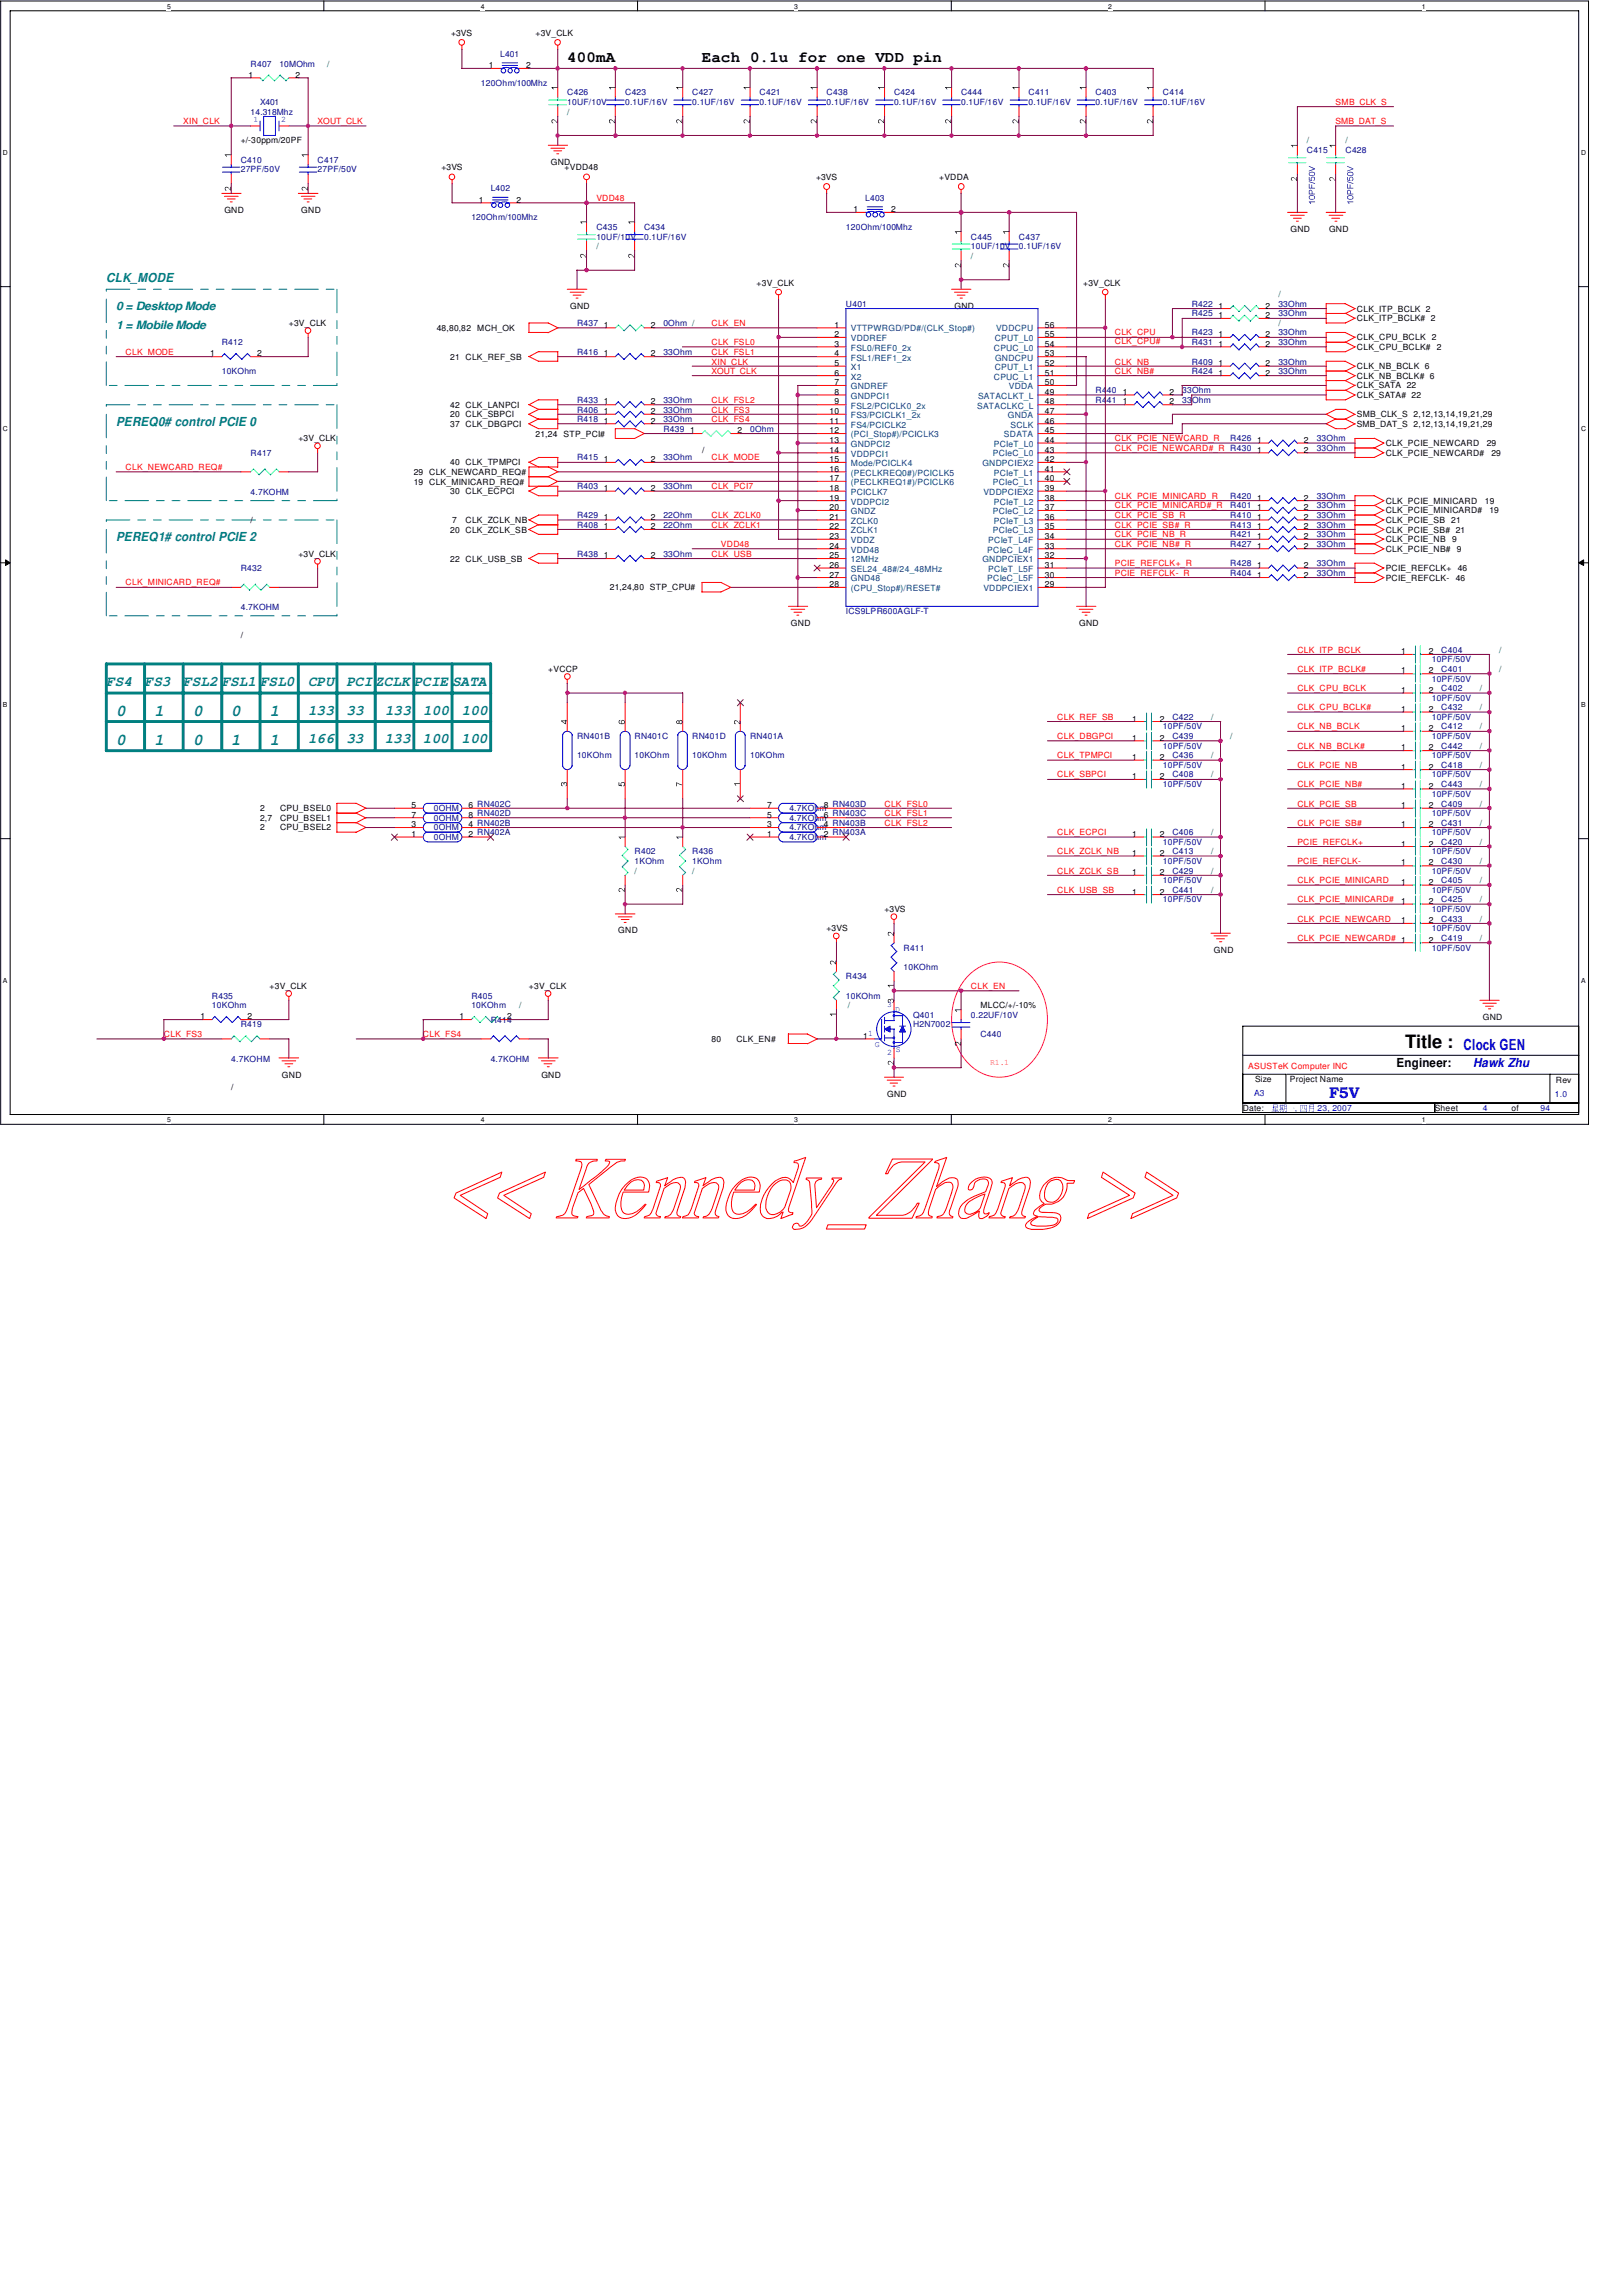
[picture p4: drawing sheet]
<svg xmlns="http://www.w3.org/2000/svg" width="210mm" height="297mm" viewBox="0 0 210 297" stroke-linecap="round" stroke-linejoin="round" font-family="sans-serif">
<defs><g id="words">
<text font-size="2.4" x="181.8" y="135.6">Title :</text>
<g font-size="2.1" fill="#008080">
<text x="15" y="92.7">0</text>
<text x="20" y="92.7">1</text>
<text x="25" y="92.7">0</text>
<text x="29.9" y="92.7">0</text>
<text x="34.9" y="92.7">1</text>
<text x="15" y="96.4">0</text>
<text x="20" y="96.4">1</text>
<text x="25" y="96.4">0</text>
<text x="29.9" y="96.4">1</text>
<text x="34.9" y="96.4">1</text>
</g>
<g font-size="2">
<text x="73.4" y="8">400mA</text>
<text x="90.8" y="8">Each 0.1u for one VDD pin</text>
</g>
<g font-size="2" fill="#00f">
<text x="189.4" y="135.9">Clock GEN</text>
<text x="172" y="142.1">F5V</text>
</g>
<g font-size="1.9" fill="#008080">
<text x="13.8" y="88.7">FS4</text>
<text x="18.7" y="88.7">FS3</text>
<text x="23.7" y="88.7">FSL2 FSL1 FSL0</text>
<text x="39.9" y="88.7">CPU</text>
<text x="44.8" y="88.7">PCIZCLK PCIE SATA</text>
<text x="39.9" y="92.5">133</text>
<text x="44.8" y="92.5">33</text>
<text x="49.8" y="92.5">133</text>
<text x="54.8" y="92.5">100</text>
<text x="59.8" y="92.5">100</text>
<text x="39.9" y="96.2">166</text>
<text x="44.8" y="96.2">33</text>
<text x="49.8" y="96.2">133</text>
<text x="54.7" y="96.2">100</text>
<text x="59.7" y="96.2">100</text>
</g>
<g font-size="1.6" fill="#008080">
<text x="13.8" y="36.4">CLK_MODE</text>
<text x="15" y="55.1">PEREQ0# control PCIE 0</text>
<text x="15" y="70">PEREQ1# control PCIE 2</text>
</g>
<text font-size="1.6" x="180.7" y="138">Engineer:</text>
<text font-size="1.6" fill="#00f" x="190.6" y="138">Hawk Zhu</text>
<g font-size="1.5" fill="#008080">
<text x="15" y="40">0 = Desktop Mode</text>
<text x="15" y="42.5">1 = Mobile Mode</text>
</g>
<g font-size="1.1">
<text x="58.4" y="4.7">+3VS</text>
<text x="69.3" y="4.7">+3V_CLK</text>
<text x="32.2" y="10.1">1</text>
<text x="38.2" y="10.1">2</text>
<text x="63.2" y="8.8">1</text>
<text x="68.1" y="8.8">2</text>
<text x="31.2" y="18.5">+/-30ppm/20PF</text>
<text x="57.1" y="22.1">+3VS</text>
<text x="71.3" y="21.3">GND</text>
<text x="73.1" y="22.1">+VDD48</text>
<text x="105.6" y="23.3">+3VS</text>
<text x="121.5" y="23.3">+VDDA</text>
<text x="29" y="27.5">GND</text>
<text x="39" y="27.5">GND</text>
<text x="62" y="26.2">1</text>
<text x="66.8" y="26.2">2</text>
<text x="110.4" y="27.5">1</text>
<text x="115.3" y="27.5">2</text>
<text x="167" y="30">GND</text>
<text x="172" y="30">GND</text>
<text x="73.8" y="40">GND</text>
<text x="97.9" y="37">+3V_CLK</text>
<text x="123.5" y="40">GND</text>
<text x="140.2" y="37">+3V_CLK</text>
<text x="157.7" y="39.9">1</text>
<text x="157.7" y="41.1">1</text>
<text x="163.8" y="39.9">2</text>
<text x="163.8" y="41.1">2</text>
<text x="175.6" y="41.6">CLK_ITP_BCLK# 2</text>
<text x="175.6" y="40.3">CLK_ITP_BCLK 2</text>
<text x="27.2" y="46.1">1</text>
<text x="33.3" y="46.1">2</text>
<text x="37.4" y="42.2">+3V_CLK</text>
<text x="56.5" y="42.8">48,80,82</text>
<text x="58.3" y="46.5">21 CLK_REF_SB</text>
<text x="61.8" y="42.8">MCH_OK</text>
<text x="78.1" y="46.1">1</text>
<text x="78.1" y="42.4">1</text>
<text x="84.2" y="46.1">2</text>
<text x="84.2" y="42.4">2</text>
<text x="108" y="42.4">1</text>
<text x="108" y="43.6">2</text>
<text x="108" y="44.9">3</text>
<text x="108" y="46.1">4</text>
<text x="108" y="47.4">5</text>
<text x="135.2" y="42.4">56</text>
<text x="135.2" y="43.6">55</text>
<text x="135.2" y="44.9">54</text>
<text x="135.2" y="46.1">53</text>
<text x="135.2" y="47.4">52</text>
<text x="157.7" y="44.9">1</text>
<text x="157.7" y="43.6">1</text>
<text x="157.7" y="47.4">1</text>
<text x="163.8" y="44.9">2</text>
<text x="163.8" y="43.6">2</text>
<text x="163.8" y="47.4">2</text>
<text x="175.6" y="45.3">CLK_CPU_BCLK#</text>
<text x="175.6" y="44">CLK_CPU_BCLK</text>
<text x="175.6" y="47.8">CLK_NB_BCLK 6</text>
<text x="185.3" y="44">2</text>
<text x="185.9" y="45.3">2</text>
<text x="58.3" y="54">20 CLK_SBPCI</text>
<text x="58.3" y="52.7">42 CLK_LANPCI</text>
<text x="78.1" y="52.3">1</text>
<text x="78.1" y="53.6">1</text>
<text x="84.2" y="52.3">2</text>
<text x="84.2" y="53.6">2</text>
<text x="107.4" y="53.6">10</text>
<text x="108" y="48.6">6</text>
<text x="108" y="49.8">7</text>
<text x="108" y="51.1">8</text>
<text x="108" y="52.3">9</text>
<text x="135.2" y="48.6">51</text>
<text x="135.2" y="49.8">50</text>
<text x="135.2" y="51.1">49</text>
<text x="135.2" y="52.3">48</text>
<text x="135.2" y="53.6">47</text>
<text x="145.3" y="51.1">1</text>
<text x="145.3" y="52.3">1</text>
<text x="151.3" y="51.1">2</text>
<text x="151.3" y="52.3">2</text>
<text x="157.7" y="48.6">1</text>
<text x="163.8" y="48.6">2</text>
<text x="175.6" y="54">SMB_CLK_S 2,12,13,14,19,21,29</text>
<text x="175.6" y="49">CLK_NB_BCLK# 6</text>
<text x="175.6" y="50.2">CLK_SATA 22</text>
<text x="175.6" y="51.5">CLK_SATA# 22</text>
<text x="38.6" y="57.1">+3V_CLK</text>
<text x="58.3" y="55.2">37 CLK_DBGPCI</text>
<text x="69.3" y="56.5">21,24</text>
<text x="72.9" y="56.5">STP_PCI#</text>
<text x="78.1" y="59.8">1</text>
<text x="78.1" y="54.8">1</text>
<text x="84.2" y="59.8">2</text>
<text x="84.2" y="54.8">2</text>
<text x="89.3" y="56">1</text>
<text x="90.8" y="58.6">/</text>
<text x="95.4" y="56">2</text>
<text x="107.4" y="54.8">11</text>
<text x="107.4" y="56">12</text>
<text x="107.4" y="57.3">13</text>
<text x="107.4" y="58.5">14</text>
<text x="107.4" y="59.8">15</text>
<text x="135.2" y="54.8">46</text>
<text x="135.2" y="56">45</text>
<text x="135.2" y="57.3">44</text>
<text x="135.2" y="58.5">43</text>
<text x="135.2" y="59.8">42</text>
<text x="162.7" y="58.5">1</text>
<text x="162.7" y="57.3">1</text>
<text x="168.7" y="58.5">2</text>
<text x="168.7" y="57.3">2</text>
<text x="175.6" y="55.2">SMB_DAT_S 2,12,13,14,19,21,29</text>
<text x="179.3" y="57.7">CLK_PCIE_NEWCARD</text>
<text x="179.3" y="59">CLK_PCIE_NEWCARD#</text>
<text x="192.4" y="57.7">29</text>
<text x="193" y="59">29</text>
<text x="53.6" y="61.4">29</text>
<text x="53.6" y="62.7">19</text>
<text x="55.5" y="61.4">CLK_NEWCARD_REQ#</text>
<text x="55.5" y="62.7">CLK_MINICARD_REQ#</text>
<text x="58.3" y="60.2">40 CLK_TPMPCI</text>
<text x="58.3" y="63.9">30 CLK_ECPCI</text>
<text x="78.1" y="63.5">1</text>
<text x="84.2" y="63.5">2</text>
<text x="107.4" y="61">16</text>
<text x="107.4" y="62.3">17</text>
<text x="107.4" y="63.5">18</text>
<text x="107.4" y="64.8">19</text>
<text x="107.4" y="66">20</text>
<text x="135.2" y="61">41</text>
<text x="135.2" y="62.3">40</text>
<text x="135.2" y="63.5">39</text>
<text x="135.2" y="64.8">38</text>
<text x="135.2" y="66">37</text>
<text x="162.7" y="64.8">1</text>
<text x="162.7" y="66">1</text>
<text x="168.7" y="64.8">2</text>
<text x="168.7" y="66">2</text>
<text x="179.3" y="65.2">CLK_PCIE_MINICARD</text>
<text x="192.2" y="65.2">19</text>
<text x="32.4" y="67.6">/</text>
<text x="58.3" y="68.9">20 CLK_ZCLK_SB</text>
<text x="58.5" y="67.6">7</text>
<text x="60.2" y="67.6">CLK_ZCLK_NB</text>
<text x="78.1" y="67.2">1</text>
<text x="78.1" y="68.5">1</text>
<text x="84.2" y="67.2">2</text>
<text x="84.2" y="68.5">2</text>
<text x="107.4" y="67.2">21</text>
<text x="107.4" y="68.5">22</text>
<text x="107.4" y="69.7">23</text>
<text x="107.4" y="71">24</text>
<text x="135.2" y="67.2">36</text>
<text x="135.2" y="68.5">35</text>
<text x="135.2" y="69.7">34</text>
<text x="135.2" y="71">33</text>
<text x="162.7" y="69.7">1</text>
<text x="162.7" y="71">1</text>
<text x="162.7" y="67.2">1</text>
<text x="162.7" y="68.5">1</text>
<text x="168.7" y="69.7">2</text>
<text x="168.7" y="71">2</text>
<text x="168.7" y="67.2">2</text>
<text x="168.7" y="68.5">2</text>
<text x="179.3" y="68.9">CLK_PCIE_SB# 21</text>
<text x="179.3" y="66.4">CLK_PCIE_MINICARD#</text>
<text x="179.3" y="67.6">CLK_PCIE_SB</text>
<text x="179.3" y="70.1">CLK_PCIE_NB</text>
<text x="179.3" y="71.4">CLK_PCIE_NB#</text>
<text x="187.8" y="67.6">21</text>
<text x="187.9" y="70.1">9</text>
<text x="188.5" y="71.4">9</text>
<text x="192.7" y="66.4">19</text>
<text x="38.6" y="72">+3V_CLK</text>
<text x="58.3" y="72.6">22 CLK_USB_SB</text>
<text x="78.1" y="72.2">1</text>
<text x="78.9" y="76.4">21,24,80 STP_CPU#</text>
<text x="84.2" y="72.2">2</text>
<text x="107.4" y="72.2">25</text>
<text x="107.4" y="73.4">26</text>
<text x="107.4" y="74.7">27</text>
<text x="107.4" y="75.9">28</text>
<text x="135.2" y="72.2">32</text>
<text x="135.2" y="73.4">31</text>
<text x="135.2" y="74.7">30</text>
<text x="135.2" y="75.9">29</text>
<text x="162.7" y="73.4">1</text>
<text x="162.7" y="74.7">1</text>
<text x="168.7" y="73.4">2</text>
<text x="168.7" y="74.7">2</text>
<text x="179.3" y="73.9">PCIE_REFCLK+</text>
<text x="179.3" y="75.1">PCIE_REFCLK-</text>
<text x="188.4" y="75.1">46</text>
<text x="188.6" y="73.9">46</text>
<text x="31.2" y="82.6">/</text>
<text x="102.4" y="80.9">GND</text>
<text x="139.7" y="80.9">GND</text>
<text x="71" y="86.9">+VCCP</text>
<text x="181.3" y="87.1">1</text>
<text x="181.3" y="84.7">1</text>
<text x="181.3" y="89.6">1</text>
<text x="184.9" y="87.1">2</text>
<text x="184.9" y="84.7">2</text>
<text x="184.9" y="89.6">2</text>
<text x="146.5" y="95.8">1</text>
<text x="146.5" y="93.3">1</text>
<text x="150.1" y="95.8">2</text>
<text x="150.1" y="93.3">2</text>
<text x="181.3" y="94.6">1</text>
<text x="181.3" y="92.1">1</text>
<text x="184.9" y="94.6">2</text>
<text x="184.9" y="92.1">2</text>
<text x="146.5" y="100.8">1</text>
<text x="146.5" y="98.3">1</text>
<text x="150.1" y="100.8">2</text>
<text x="150.1" y="98.3">2</text>
<text x="181.3" y="99.6">1</text>
<text x="181.3" y="97.1">1</text>
<text x="184.9" y="99.6">2</text>
<text x="184.9" y="97.1">2</text>
<text x="33.7" y="106.2">2,7</text>
<text x="33.7" y="107.4">2</text>
<text x="33.7" y="104.9">2</text>
<text x="36.2" y="106.2">CPU_BSEL1</text>
<text x="36.2" y="107.4">CPU_BSEL2</text>
<text x="36.2" y="104.9">CPU_BSEL0</text>
<text x="53.3" y="107">3</text>
<text x="53.3" y="104.5">5</text>
<text x="53.3" y="105.8">7</text>
<text x="60.6" y="107">4 RN402B</text>
<text x="60.6" y="104.5">6 RN402C</text>
<text x="60.6" y="105.8">8 RN402D</text>
<text x="99.3" y="107">3</text>
<text x="99.3" y="104.5">7</text>
<text x="99.3" y="105.8">5</text>
<text x="106.6" y="107">4 RN403B</text>
<text x="106.6" y="104.5">8 RN403D</text>
<text x="106.6" y="105.8">6 RN403C</text>
<text x="181.3" y="107">1</text>
<text x="181.3" y="102.1">1</text>
<text x="181.3" y="104.5">1</text>
<text x="184.9" y="107">2</text>
<text x="184.9" y="102.1">2</text>
<text x="184.9" y="104.5">2</text>
<text x="53.3" y="108.3">1</text>
<text x="60.6" y="108.3">2 RN402A</text>
<text x="99.3" y="108.3">1</text>
<text x="106.6" y="108.3">2 RN403A</text>
<text x="146.5" y="113.2">1</text>
<text x="146.5" y="108.3">1</text>
<text x="146.5" y="110.7">1</text>
<text x="150.1" y="113.2">2</text>
<text x="150.1" y="108.3">2</text>
<text x="150.1" y="110.7">2</text>
<text x="181.3" y="109.5">1</text>
<text x="181.3" y="112">1</text>
<text x="184.9" y="109.5">2</text>
<text x="184.9" y="112">2</text>
<text x="114.5" y="118">+3VS</text>
<text x="146.5" y="115.7">1</text>
<text x="150.1" y="115.7">2</text>
<text x="181.3" y="114.5">1</text>
<text x="181.3" y="119.5">1</text>
<text x="181.3" y="117">1</text>
<text x="184.9" y="114.5">2</text>
<text x="184.9" y="119.5">2</text>
<text x="184.9" y="117">2</text>
<text x="80" y="120.7">GND</text>
<text x="107" y="120.5">+3VS</text>
<text x="157.1" y="123.2">GND</text>
<text x="184.9" y="122">2</text>
<text x="26" y="131.9">1</text>
<text x="32" y="131.9">2</text>
<text x="34.9" y="127.9">+3V_CLK</text>
<text x="59.5" y="131.9">1</text>
<text x="65.6" y="131.9">2</text>
<text x="68.5" y="127.9">+3V_CLK</text>
<text x="126.9" y="130.4">MLCC/+/-10%</text>
<text x="191.9" y="131.9">GND</text>
<text x="92.1" y="134.8">80</text>
<text x="95.3" y="134.8">CLK_EN#</text>
<text x="111.7" y="134.4">1</text>
<text x="29.9" y="141">/</text>
<text x="36.5" y="139.4">GND</text>
<text x="70.1" y="139.4">GND</text>
<text x="114.8" y="141.9">GND</text>
<text x="160.8" y="143.7">Date:</text>
<text x="162.4" y="140">Size</text>
<text x="166.9" y="140">Project Name</text>
<text x="185.7" y="143.7">Sheet</text>
<text x="195.6" y="143.7">of</text>
<text x="201.3" y="140.1">Rev</text>
</g>
<g font-size="1.1" fill="#000080">
<text x="32.4" y="8.6">R407</text>
<text x="36.2" y="8.6">10MOhm</text>
<text x="62.2" y="11.1">120Ohm/100Mhz</text>
<text x="64.7" y="7.4">L401</text>
<text x="32.4" y="14.8">14.318Mhz</text>
<text x="33.7" y="13.6">X401</text>
<text x="73.4" y="12.3">C426</text>
<text x="73.4" y="13.6">10UF/10V</text>
<text x="80.9" y="12.3">C423</text>
<text x="80.9" y="13.6">0.1UF/16V</text>
<text x="89.6" y="12.3">C427</text>
<text x="89.6" y="13.6">0.1UF/16V</text>
<text x="98.3" y="12.3">C421</text>
<text x="98.3" y="13.6">0.1UF/16V</text>
<text x="107" y="12.3">C438</text>
<text x="107" y="13.6">0.1UF/16V</text>
<text x="115.7" y="12.3">C424</text>
<text x="115.7" y="13.6">0.1UF/16V</text>
<text x="124.4" y="12.3">C444</text>
<text x="124.4" y="13.6">0.1UF/16V</text>
<text x="133.1" y="12.3">C411</text>
<text x="133.1" y="13.6">0.1UF/16V</text>
<text x="141.8" y="12.3">C403</text>
<text x="141.8" y="13.6">0.1UF/16V</text>
<text x="150.5" y="12.3">C414</text>
<text x="150.5" y="13.6">0.1UF/16V</text>
<text x="31.2" y="21">C410</text>
<text x="31.2" y="22.3">27PF/50V</text>
<text x="41.1" y="21">C417</text>
<text x="41.1" y="22.3">27PF/50V</text>
<text x="169.1" y="19.8">C415</text>
<text x="174.1" y="19.8">C428</text>
<text x="61" y="28.5">120Ohm/100Mhz</text>
<text x="63.5" y="24.8">L402</text>
<text x="77.2" y="29.8">C435</text>
<text x="83.4" y="29.8">C434</text>
<text x="109.5" y="29.8">120Ohm/100Mhz</text>
<text x="112" y="26">L403</text>
<text x="77.2" y="31">10UF/10V</text>
<text x="83.4" y="31">0.1UF/16V</text>
<text x="125.6" y="31">C445</text>
<text x="125.6" y="32.2">10UF/10V</text>
<text x="131.9" y="31">C437</text>
<text x="131.9" y="32.2">0.1UF/16V</text>
<text x="109.5" y="39.7">U401</text>
<text x="154.2" y="39.7">R422</text>
<text x="154.2" y="40.9">R425</text>
<text x="165.4" y="39.7">33Ohm</text>
<text x="165.4" y="40.9">33Ohm</text>
<text x="28.7" y="44.7">R412</text>
<text x="74.7" y="45.9">R416</text>
<text x="74.7" y="42.2">R437</text>
<text x="85.9" y="45.9">33Ohm</text>
<text x="85.9" y="42.2">0Ohm /</text>
<text x="154.2" y="44.7">R431</text>
<text x="154.2" y="43.4">R423</text>
<text x="154.2" y="47.2">R409</text>
<text x="165.4" y="44.7">33Ohm</text>
<text x="165.4" y="43.4">33Ohm</text>
<text x="165.4" y="47.2">33Ohm</text>
<text x="28.7" y="48.4">10KOhm</text>
<text x="74.7" y="52.1">R433</text>
<text x="74.7" y="53.4">R406</text>
<text x="85.9" y="52.1">33Ohm</text>
<text x="85.9" y="53.4">33Ohm</text>
<text x="141.8" y="50.9">R440</text>
<text x="141.8" y="52.1">R441</text>
<text x="153" y="50.9">33Ohm</text>
<text x="153" y="52.1">33Ohm</text>
<text x="154.2" y="48.4">R424</text>
<text x="165.4" y="48.4">33Ohm</text>
<text x="32.4" y="59">R417</text>
<text x="74.7" y="59.6">R415</text>
<text x="74.7" y="54.6">R418</text>
<text x="85.9" y="59.6">33Ohm</text>
<text x="85.9" y="55.8">R439</text>
<text x="85.9" y="54.6">33Ohm</text>
<text x="97.1" y="55.8">0Ohm</text>
<text x="159.2" y="57.1">R426</text>
<text x="170.4" y="58.3">33Ohm</text>
<text x="170.4" y="57.1">33Ohm</text>
<text x="32.4" y="64.1">4.7KOHM</text>
<text x="74.7" y="63.3">R403</text>
<text x="85.9" y="63.3">33Ohm</text>
<text x="159.2" y="64.6">R420</text>
<text x="159.2" y="65.8">R401</text>
<text x="170.4" y="64.6">33Ohm</text>
<text x="170.4" y="65.8">33Ohm</text>
<text x="74.7" y="67.1">R429</text>
<text x="74.7" y="68.3">R408</text>
<text x="85.9" y="67.1">22Ohm</text>
<text x="85.9" y="68.3">22Ohm</text>
<text x="159.2" y="69.5">R421</text>
<text x="159.2" y="70.8">R427</text>
<text x="159.2" y="67.1">R410</text>
<text x="159.2" y="68.3">R413</text>
<text x="170.4" y="69.5">33Ohm</text>
<text x="170.4" y="70.8">33Ohm</text>
<text x="170.4" y="67.1">33Ohm</text>
<text x="170.4" y="68.3">33Ohm</text>
<text x="31.2" y="73.9">R432</text>
<text x="74.7" y="72">R438</text>
<text x="85.9" y="72">33Ohm</text>
<text x="159.2" y="73.3">R428</text>
<text x="159.2" y="74.5">R404</text>
<text x="170.4" y="73.3">33Ohm</text>
<text x="170.4" y="74.5">33Ohm</text>
<text x="31.2" y="79">4.7KOHM</text>
<text x="109.5" y="79.5">ICS9LPR600AGLF-T</text>
<text x="185.3" y="88.2">10PF/50V</text>
<text x="185.3" y="85.7">10PF/50V</text>
<text x="186.5" y="86.9">C401</text>
<text x="186.5" y="84.5">C404</text>
<text x="186.5" y="89.4">C402</text>
<text x="74.7" y="95.6">RN401B</text>
<text x="82.1" y="95.6">RN401C</text>
<text x="89.6" y="95.6">RN401D</text>
<text x="97.1" y="95.6">RN401A</text>
<text x="150.5" y="94.4">10PF/50V</text>
<text x="151.7" y="95.6">C439</text>
<text x="151.7" y="93.1">C422</text>
<text x="185.3" y="90.7">10PF/50V</text>
<text x="185.3" y="95.6">10PF/50V</text>
<text x="185.3" y="93.1">10PF/50V</text>
<text x="186.5" y="94.4">C412</text>
<text x="186.5" y="91.9">C432</text>
<text x="74.7" y="98.1">10KOhm</text>
<text x="82.1" y="98.1">10KOhm</text>
<text x="89.6" y="98.1">10KOhm</text>
<text x="97.1" y="98.1">10KOhm</text>
<text x="150.5" y="101.9">10PF/50V</text>
<text x="150.5" y="96.9">10PF/50V</text>
<text x="150.5" y="99.4">10PF/50V</text>
<text x="151.7" y="100.6">C408</text>
<text x="151.7" y="98.1">C436</text>
<text x="185.3" y="100.6">10PF/50V</text>
<text x="185.3" y="98.1">10PF/50V</text>
<text x="186.5" y="99.4">C418</text>
<text x="186.5" y="101.9">C443</text>
<text x="186.5" y="96.9">C442</text>
<text x="56.1" y="107.4">0OHM</text>
<text x="56.1" y="104.9">0OHM</text>
<text x="56.1" y="106.2">0OHM</text>
<text x="102.2" y="107.4">4.7KOhm</text>
<text x="102.2" y="104.9">4.7KOhm</text>
<text x="102.2" y="106.2">4.7KOhm</text>
<text x="185.3" y="103.1">10PF/50V</text>
<text x="185.3" y="105.6">10PF/50V</text>
<text x="186.5" y="106.8">C431</text>
<text x="186.5" y="104.4">C409</text>
<text x="56.1" y="108.7">0OHM</text>
<text x="82.1" y="110.5">R402</text>
<text x="82.1" y="111.8">1KOhm</text>
<text x="89.6" y="110.5">R436</text>
<text x="89.6" y="111.8">1KOhm</text>
<text x="102.2" y="108.7">4.7KOhm</text>
<text x="150.5" y="109.3">10PF/50V</text>
<text x="150.5" y="111.8">10PF/50V</text>
<text x="151.7" y="113">C429</text>
<text x="151.7" y="108.1">C406</text>
<text x="151.7" y="110.5">C413</text>
<text x="185.3" y="110.5">10PF/50V</text>
<text x="185.3" y="108.1">10PF/50V</text>
<text x="185.3" y="113">10PF/50V</text>
<text x="186.5" y="109.3">C420</text>
<text x="186.5" y="111.8">C430</text>
<text x="150.5" y="114.3">10PF/50V</text>
<text x="150.5" y="116.8">10PF/50V</text>
<text x="151.7" y="115.5">C441</text>
<text x="185.3" y="115.5">10PF/50V</text>
<text x="185.3" y="118">10PF/50V</text>
<text x="186.5" y="114.3">C405</text>
<text x="186.5" y="119.3">C433</text>
<text x="186.5" y="116.8">C425</text>
<text x="116.9" y="123">R411</text>
<text x="116.9" y="125.5">10KOhm</text>
<text x="185.3" y="123">10PF/50V</text>
<text x="185.3" y="120.5">10PF/50V</text>
<text x="186.5" y="121.8">C419</text>
<text x="27.4" y="129.2">R435</text>
<text x="27.4" y="130.4">10KOhm</text>
<text x="61" y="129.2">R405</text>
<text x="61" y="130.4">10KOhm</text>
<text x="109.5" y="126.7">R434</text>
<text x="109.5" y="129.2">10KOhm</text>
<text x="118.2" y="131.7">Q401</text>
<text x="125.6" y="131.7">0.22UF/10V</text>
<text x="29.9" y="137.4">4.7KOHM</text>
<text x="31.2" y="132.9">R419</text>
<text x="63.5" y="132.3">R414</text>
<text x="63.5" y="137.4">4.7KOHM</text>
<text x="118.2" y="132.9">H2N7002</text>
<text x="126.9" y="134.2">C440</text>
</g>
<g font-size="1.1" fill="#008000">
<text x="42.3" y="8.6">/</text>
<text x="73.4" y="14.8">/</text>
<text x="169.1" y="18.5">/</text>
<text x="174.1" y="18.5">/</text>
<text x="77.2" y="32.2">/</text>
<text x="125.6" y="33.5">/</text>
<text x="165.4" y="38.4">/</text>
<text x="165.4" y="42.2">/</text>
<text x="191.5" y="89.4">/</text>
<text x="194" y="86.9">/</text>
<text x="194" y="84.5">/</text>
<text x="156.7" y="93.1">/</text>
<text x="159.2" y="95.6">/</text>
<text x="191.5" y="94.4">/</text>
<text x="191.5" y="91.9">/</text>
<text x="156.7" y="100.6">/</text>
<text x="156.7" y="98.1">/</text>
<text x="191.5" y="99.4">/</text>
<text x="191.5" y="101.9">/</text>
<text x="191.5" y="96.9">/</text>
<text x="191.5" y="106.8">/</text>
<text x="191.5" y="104.4">/</text>
<text x="82.1" y="113">/</text>
<text x="89.6" y="113">/</text>
<text x="156.7" y="113">/</text>
<text x="156.7" y="108.1">/</text>
<text x="156.7" y="110.5">/</text>
<text x="191.5" y="109.3">/</text>
<text x="191.5" y="111.8">/</text>
<text x="156.7" y="115.5">/</text>
<text x="191.5" y="114.3">/</text>
<text x="191.5" y="119.3">/</text>
<text x="191.5" y="116.8">/</text>
<text x="191.5" y="121.8">/</text>
<text x="67.2" y="130.4">/</text>
<text x="109.7" y="130.4">/</text>
</g>
<g font-size="1.1" fill="#f00">
<text x="23.7" y="16.1">XIN_CLK</text>
<text x="41.1" y="16.1">XOUT_CLK</text>
<text x="172.8" y="13.6">SMB_CLK_S</text>
<text x="172.8" y="16.1">SMB_DAT_S</text>
<text x="77.2" y="26">VDD48</text>
<text x="16.3" y="45.9">CLK_MODE</text>
<text x="92.1" y="45.9">CLK_FSL1</text>
<text x="92.1" y="47.2">XIN_CLK</text>
<text x="92.1" y="42.2">CLK_EN</text>
<text x="92.1" y="44.7">CLK_FSL0</text>
<text x="144.3" y="43.4">CLK_CPU</text>
<text x="144.3" y="47.2">CLK_NB</text>
<text x="144.3" y="44.5">CLK_CPU#</text>
<text x="92.1" y="48.4">XOUT_CLK</text>
<text x="92.1" y="53.4">CLK_FS3</text>
<text x="92.1" y="52.1">CLK_FSL2</text>
<text x="144.3" y="48.4">CLK_NB#</text>
<text x="92.1" y="54.6">CLK_FS4</text>
<text x="92.1" y="59.6">CLK_MODE</text>
<text x="144.3" y="58.3">CLK_PCIE_NEWCARD#_R R430</text>
<text x="144.3" y="57.1">CLK_PCIE_NEWCARD_R</text>
<text x="16.3" y="60.8">CLK_NEWCARD_REQ#</text>
<text x="92.1" y="63.3">CLK_PCI7</text>
<text x="144.3" y="64.6">CLK_PCIE_MINICARD_R</text>
<text x="144.3" y="65.8">CLK_PCIE_MINICARD#_R</text>
<text x="92.1" y="67.1">CLK_ZCLK0</text>
<text x="92.1" y="68.3">CLK_ZCLK1</text>
<text x="93.3" y="70.8">VDD48</text>
<text x="144.3" y="69.5">CLK_PCIE_NB_R</text>
<text x="144.3" y="70.8">CLK_PCIE_NB#_R</text>
<text x="144.3" y="67.1">CLK_PCIE_SB_R</text>
<text x="144.3" y="68.3">CLK_PCIE_SB#_R</text>
<text x="16.3" y="75.7">CLK_MINICARD_REQ#</text>
<text x="92.1" y="72">CLK_USB</text>
<text x="144.3" y="74.5">PCIE_REFCLK-_R</text>
<text x="144.3" y="73.3">PCIE_REFCLK+_R</text>
<text x="167.9" y="84.5">CLK_ITP_BCLK</text>
<text x="167.9" y="86.9">CLK_ITP_BCLK#</text>
<text x="167.9" y="89.4">CLK_CPU_BCLK</text>
<text x="136.8" y="93.1">CLK_REF_SB</text>
<text x="136.8" y="95.6">CLK_DBGPCI</text>
<text x="167.9" y="91.9">CLK_CPU_BCLK#</text>
<text x="167.9" y="94.4">CLK_NB_BCLK</text>
<text x="136.8" y="98.1">CLK_TPMPCI</text>
<text x="136.8" y="100.6">CLK_SBPCI</text>
<text x="167.9" y="96.9">CLK_NB_BCLK#</text>
<text x="167.9" y="99.4">CLK_PCIE_NB</text>
<text x="167.9" y="101.9">CLK_PCIE_NB#</text>
<text x="114.5" y="104.4">CLK_FSL0</text>
<text x="114.5" y="105.6">CLK_FSL1</text>
<text x="114.5" y="106.8">CLK_FSL2</text>
<text x="167.9" y="104.4">CLK_PCIE_SB</text>
<text x="167.9" y="106.8">CLK_PCIE_SB#</text>
<text x="136.8" y="108.1">CLK_ECPCI</text>
<text x="136.8" y="110.5">CLK_ZCLK_NB</text>
<text x="136.8" y="113">CLK_ZCLK_SB</text>
<text x="167.9" y="109.3">PCIE_REFCLK+</text>
<text x="167.9" y="111.8">PCIE_REFCLK-</text>
<text x="136.8" y="115.5">CLK_USB_SB</text>
<text x="167.9" y="114.3">CLK_PCIE_MINICARD</text>
<text x="167.9" y="116.8">CLK_PCIE_MINICARD#</text>
<text x="167.9" y="119.3">CLK_PCIE_NEWCARD</text>
<text x="167.9" y="121.8">CLK_PCIE_NEWCARD# 1</text>
<text x="125.6" y="127.9">CLK_EN</text>
<text x="21.2" y="134.2">CLK_FS3</text>
<text x="54.7" y="134.2">CLK_FS4</text>
<text x="161.5" y="138.3">ASUSTeK Computer INC</text>
</g>
<g font-size="1.1" fill="#00f">
<text x="32.8" y="15.8">1</text>
<text x="36.4" y="15.8">2</text>
<text x="114.8" y="130.3">3</text>
<text x="115.8" y="130.9">D</text>
<text x="112.4" y="134.1">1</text>
<text x="113.2" y="135.4">G</text>
<text x="114.8" y="136.5">2</text>
<text x="116" y="136.1">S</text>
<text x="162.3" y="141.7">A3</text>
<text x="167.6" y="143.7">,</text>
<text x="170.5" y="143.7">23, 2007</text>
<text x="191.9" y="143.7">4</text>
<text x="199.3" y="143.7">94</text>
<text x="201.2" y="141.9">1.0</text>
</g>
<g font-size="1.1" fill="#004080">
<text x="110.1" y="42.9">VTTPWRGD/PD#/(CLK_Stop#)</text>
<text x="110.1" y="44.2">VDDREF</text>
<text x="110.1" y="45.4">FSL0/REF0_2x</text>
<text x="110.1" y="46.7">FSL1/REF1_2x</text>
<text x="110.1" y="47.9">X1</text>
<text x="128.6" y="45.4">CPUC_L0</text>
<text x="128.7" y="44.2">CPUT_L0</text>
<text x="128.7" y="47.9">CPUT_L1</text>
<text x="128.8" y="46.7">GNDCPU</text>
<text x="128.9" y="42.9">VDDCPU</text>
<text x="110.1" y="49.1">X2</text>
<text x="110.1" y="50.4">GNDREF</text>
<text x="110.1" y="51.6">GNDPCI1</text>
<text x="110.1" y="52.9">FSL2/PCICLK0_2x</text>
<text x="126.4" y="52.9">SATACLKC_L</text>
<text x="126.6" y="51.6">SATACLKT_L</text>
<text x="128.6" y="49.1">CPUC_L1</text>
<text x="130.6" y="50.4">VDDA</text>
<text x="110.1" y="54.1">FS3/PCICLK1_2x</text>
<text x="110.1" y="55.3">FS4/PCICLK2</text>
<text x="110.1" y="56.6">(PCI_Stop#)/PCICLK3</text>
<text x="110.1" y="57.8">GNDPCI2</text>
<text x="110.1" y="59.1">VDDPCI1</text>
<text x="128.5" y="59.1">PCIeC_L0</text>
<text x="128.6" y="57.8">PCIeT_L0</text>
<text x="129.9" y="56.6">SDATA</text>
<text x="130.4" y="54.1">GNDA</text>
<text x="130.8" y="55.3">SCLK</text>
<text x="110.1" y="60.3">Mode/PCICLK4</text>
<text x="110.1" y="61.6">(PECLKREQ0#)/PCICLK5</text>
<text x="110.1" y="62.8">(PECLKREQ1#)/PCICLK6</text>
<text x="110.1" y="64.1">PCICLK7</text>
<text x="110.1" y="65.3">VDDPCI2</text>
<text x="127.1" y="60.3">GNDPCIEX2</text>
<text x="127.3" y="64.1">VDDPCIEX2</text>
<text x="128.5" y="62.8">PCIeC_L1</text>
<text x="128.6" y="61.6">PCIeT_L1</text>
<text x="128.6" y="65.3">PCIeT_L2</text>
<text x="110.1" y="66.5">GNDZ</text>
<text x="110.1" y="67.8">ZCLK0</text>
<text x="110.1" y="69">ZCLK1</text>
<text x="110.1" y="70.3">VDDZ</text>
<text x="110.1" y="71.5">VDD48</text>
<text x="127.8" y="71.5">PCIeC_L4F</text>
<text x="127.9" y="70.3">PCIeT_L4F</text>
<text x="128.5" y="66.5">PCIeC_L2</text>
<text x="128.5" y="69">PCIeC_L3</text>
<text x="128.6" y="67.8">PCIeT_L3</text>
<text x="110.1" y="72.8">12MHz</text>
<text x="110.1" y="74">SEL24_48#/24_48MHz</text>
<text x="110.1" y="75.2">GND48</text>
<text x="110.1" y="76.5">(CPU_Stop#)/RESET#</text>
<text x="127.1" y="72.8">GNDPCIEX1</text>
<text x="127.3" y="76.5">VDDPCIEX1</text>
<text x="127.8" y="75.2">PCIeC_L5F</text>
<text x="127.9" y="74">PCIeT_L5F</text>
</g>
<text font-size="1.1" fill="#ff0080" x="128.1" y="137.8">R1.1</text>
<g font-size=".9">
<text x="21.6" y="1.1">5</text>
<text x="62.2" y="1.1">4</text>
<text x="102.8" y="1.1">3</text>
<text x="143.4" y="1.1">2</text>
<text x="184" y="1.1">1</text>
<text x=".4" y="20">D</text>
<text x="204.6" y="20">D</text>
<text x=".4" y="55.8">C</text>
<text x="204.6" y="55.8">C</text>
<text x=".4" y="91.4">B</text>
<text x="204.6" y="91.4">B</text>
<text x=".4" y="127.1">A</text>
<text x="204.6" y="127.1">A</text>
<text x="21.6" y="145.2">5</text>
<text x="62.2" y="145.2">4</text>
<text x="102.8" y="145.2">3</text>
<text x="143.4" y="145.2">2</text>
<text x="184" y="145.2">1</text>
</g>
</g></defs>
<path d="M.1 .1h205.5v145.4h-205.5zM1.3 1.4h203v142.8h-203z" fill="none" stroke="#000" stroke-width=".13"/>
<g fill="#fff">
<path d="M21.6 .3h.5v1h-.5z"/>
<path d="M21.6 144.3h.5v1.1h-.5z"/>
</g>
<path d="M41.9 .1v1.3M41.9 144.2v1.3" fill="none" stroke="#000" stroke-width=".13"/>
<g fill="#fff">
<path d="M62.2 .3h.5v1h-.5z"/>
<path d="M62.2 144.3h.5v1.1h-.5z"/>
</g>
<path d="M82.5 .1v1.3M82.5 144.2v1.3" fill="none" stroke="#000" stroke-width=".13"/>
<g fill="#fff">
<path d="M102.8 .3h.5v1h-.5z"/>
<path d="M102.8 144.3h.5v1.1h-.5z"/>
</g>
<path d="M123.1 .1v1.3M123.1 144.2v1.3" fill="none" stroke="#000" stroke-width=".13"/>
<g fill="#fff">
<path d="M143.4 .3h.5v1h-.5z"/>
<path d="M143.4 144.3h.5v1.1h-.5z"/>
</g>
<path d="M163.7 .1v1.3M163.7 144.2v1.3" fill="none" stroke="#000" stroke-width=".13"/>
<g fill="#fff">
<path d="M184 .3h.5v1h-.5z"/>
<path d="M184 144.3h.5v1.1h-.5z"/>
<path d="M.4 19.2h.7v1h-.7z"/>
<path d="M204.6 19.2h.7v1h-.7z"/>
<path d="M.4 54.9h.7v1.1h-.7z"/>
<path d="M204.6 54.9h.7v1.1h-.7z"/>
</g>
<path d="M.1 37.1h1.2M204.3 37.1h1.3" fill="none" stroke="#000" stroke-width=".13"/>
<g fill="#fff">
<path d="M.4 90.6h.6v1.1h-.6z"/>
<path d="M204.6 90.6h.6v1.1h-.6z"/>
</g>
<path d="M.1 72.8h1.2M.7 72.4l.6 .4-.6 .4zM204.3 72.8l.6-.4v.8zM204.3 72.8h1.3" fill="none" stroke="#000" stroke-width=".13"/>
<path d="M.7 72.4l.6 .4-.6 .4zM204.3 72.8l.6-.4v.8z" fill="#000"/>
<g fill="#fff">
<path d="M.4 126.3h.6v1h-.6z"/>
<path d="M204.6 126.3h.6v1h-.6z"/>
</g>
<path d="M.1 108.5h1.2M204.3 108.5h1.3" fill="none" stroke="#000" stroke-width=".13"/>
<path d="M13.8 89.7h49.7M13.8 93.3h49.7M13.8 85.9h49.7v11.2h-49.7zM18.7 85.9v11.2M23.7 85.9v11.2M28.7 85.9v11.2M33.7 85.9v11.2M38.6 85.9v11.2M43.6 85.9v11.2M48.6 85.9v11.2M53.6 85.9v11.2M58.5 85.9v11.2" fill="none" stroke="#008080" stroke-width=".38"/>
<path d="M13.8 37.4h29.8M43.6 37.4v12.5M13.8 52.4h29.8M13.8 49.9v-12.5M43.6 52.4v12.4M43.6 49.9h-29.8M13.8 64.8v-12.4M13.8 67.3h29.8M13.8 79.7v-12.4M43.6 64.8h-29.8M43.6 67.3v12.4M43.6 79.7h-29.8" fill="none" stroke="#008080" stroke-width=".13" stroke-dasharray="3 1 1 1 1 1"/>
<path d="M125.3 126.3a5.5 5.5 0 0 1 8.7 .7 8.4 8.4 0 0 1-1.3 11.2 5.5 5.5 0 0 1-8-1.4 8.6 8.6 0 0 1 .6-10.5z" fill="none" stroke="#ff0080" stroke-width=".13"/>
<g fill="#00f">
<path d="M166.6 143.3l.8 .1v-.1l.2 .1z"/>
<path d="M164.8 142.9l.5 .1zM164.8 143.1h.5zM164.8 143.2l.5 .1zM164.7 142.9v.4h.1v-.3zM165.3 142.9v.4zM164.8 143.3l-.2 .4 .3-.3zM164.8 143.5h.6v-.1l-.1 .1zM164.8 143.6v.1h.6l-.1-.1zM165 143.3l.1 .5v-.5zM164.5 143.8l.1 .1 .9-.1h-.1z"/>
<path d="M165.7 143.2l.3 .1zM165.7 143.4h.3zM166.2 142.9l.3 .1zM166.2 143.2h.3zM166.2 143.4l.3 .1zM165.6 143v.1h.6l-.1-.1zM165.7 142.9l.1 .7v-.7zM165.9 142.9l.1 .7 .1-.7zM165.6 143.6h.5v-.1zM165.7 143.6l-.1 .3 .2-.2zM165.9 143.7l.1 .1zM166.2 142.9v.7l-.2 .3 .2-.3v-.6zM166.4 143l.1 .8h-.2l.1 .1 .1-.1v-.8z"/>
<path d="M168.3 143h.8zM168.3 143.7l.8 .1zM168.3 143l.1 .8v-.8zM169.1 143l-.1 .8h.1zM168.5 143v.4l-.1 .2 .2-.2zM168.8 143v.5h.2v-.2v.2l-.2-.1z"/>
<path d="M169.5 142.9l.5 .1zM169.5 143.2h.5zM169.5 143.4l.5 .1zM169.5 142.9v.7l-.2 .3 .2-.2v-.7zM170 142.9v.9h-.2l.1 .1 .1-.1z"/>
</g>
<path d="M160.8 132.8h43.5v11.1h-43.5zM160.8 139h5.6v3.7M160.8 136.5h43.5M166.5 139h37.8M200.6 139v3.7M160.8 142.7h43.5M185.7 142.7v1.2" fill="none" stroke="#000" stroke-width=".13"/>
<g fill="none" stroke="#f00" stroke-width=".13">
<path d="M59.8 5.9v.5M63.5 8.8h1.2M67.2 8.8h1.3M71 18.8h2.4M71.3 19.2h1.8M71.7 19.5h1M72.1 19.9h.2M72.2 5.9v.5M88.3 11.3v1.3M88.3 13.8v1.3M114.5 11.3v1.3M114.5 13.8v1.3"/>
<path d="M140.5 11.3v1.3M140.5 13.8v1.3M149.2 11.3v1.3M149.2 13.8v1.3M28.7 25h2.5M29 25.4h1.8M29.4 25.7h1M29.8 26.1h.3M38.6 25h2.5M39 25.4h1.8M39.3 25.7h1M39.8 26.1h.2"/>
<path d="M39.9 20v1.3M39.9 22.5v1.2M58.5 23.3v.5M73.4 37.4h2.5M73.8 37.8h1.8M74.2 38.2h1M74.5 38.6h.3M75.9 23.3v.5M100.8 38.2v.5M107 24.5v.5M123.1 37.4h2.5M123.5 37.8h1.8"/>
<path d="M123.9 38.2h1M124.2 38.6h.3M124.4 24.5v.5M143 38.2v.5M166.6 27.5h2.6M167 27.9h1.8M167.4 28.2h1M167.8 28.6h.2M171.6 27.5h2.5M172 27.9h1.8M172.3 28.2h1.1M172.8 28.6h.2"/>
<path d="M39.9 43.1v.5M41.1 58.1v.5M78.4 52.4h1.2M83.4 52.4h1.2M157.9 44.9h1.3M157.9 43.6h1.3M162.9 44.9h1.3M162.9 43.6h1.3M41.1 73v.5M102 78.4h2.5M102.4 78.8h1.7M102.7 79.2h1.1"/>
<path d="M103.1 79.6h.3M139.3 78.4h2.5M139.7 78.8h1.7M140 79.2h1.1M140.4 79.6h.3M162.9 73.5h1.3M162.9 74.7h1.3M162.9 64.8h1.3M167.9 73.5h1.2M167.9 74.7h1.2M167.9 64.8h1.2M73.4 87.9v.5"/>
<path d="M73.4 90.9v3.7M73.4 99.6v3.7M146.8 95.8h1.2M149.2 95.8h1.3M181.6 87.2h1.2M181.6 84.7h1.2M184.1 87.2h1.2M184.1 84.7h1.2M51.1 107.1h3.7M51.1 104.6h3.7M59.8 107.1h3.7M59.8 104.6h3.7"/>
<path d="M79.6 118.2h2.6M80 118.6h1.8M80.4 119h1M80.8 119.3h.2M80.9 108.3v1.2M80.9 113.2v1.3M115.7 119v.5M146.8 100.8h1.2M149.2 100.8h1.3M181.6 114.5h1.2M184.1 114.5h1.2M36.1 136.9h2.6"/>
<path d="M36.5 137.2h1.8M36.9 137.6h1M37.3 138h.2M37.4 128.9v.5M69.7 136.9h2.5M70.1 137.2h1.7M70.4 137.6h1M70.8 138h.3M71 128.9v.5M108.2 121.5v.5M114.5 139.4h2.4M114.8 139.7h1.8"/>
<path d="M156.7 120.7h2.5M157.1 121.1h1.7M157.4 121.5h1.1M157.8 121.8h.3M181.6 122h1.2M184.1 122h1.2M191.5 129.4h2.5M191.9 129.8h1.7M192.2 130.2h1.1M192.6 130.5h.3M115.2 140.1h1M115.6 140.5h.2"/>
<circle cx="59.7" cy="5.5" r=".37"/>
<circle cx="72.2" cy="5.5" r=".36"/>
<circle cx="58.5" cy="22.9" r=".36"/>
<circle cx="75.9" cy="22.9" r=".37"/>
<circle cx="100.8" cy="37.8" r=".37"/>
<circle cx="107" cy="24.1" r=".38"/>
<circle cx="124.4" cy="24.1" r=".38"/>
<circle cx="143" cy="37.8" r=".36"/>
<circle cx="39.8" cy="42.8" r=".37"/>
<circle cx="41.1" cy="57.7" r=".36"/>
<circle cx="41.1" cy="72.6" r=".36"/>
<circle cx="73.4" cy="87.5" r=".37"/>
<circle cx="115.7" cy="118.6" r=".36"/>
<circle cx="37.4" cy="128.5" r=".36"/>
<circle cx="70.9" cy="128.5" r=".37"/>
<circle cx="108.2" cy="121.1" r=".37"/>
</g>
<g fill="none" stroke="#00f" stroke-width=".13">
<path d="M64.7 8.8h.4M65 8.5h2M65 8.1h2M65.1 8.8l.4-.1 .5 .1M66 8.8l.5-.1 .5 .1M66.8 8.8h.4M87.2 13h2.3M87.2 13.5h2.3M88.3 12.5v.5M88.3 13.5v.3M113.3 13h2.3M113.3 13.5h2.3"/>
<path d="M114.5 12.5v.5M114.5 13.5v.3M139.4 13h2.3M139.4 13.5h2.3M140.5 12.5v.5M140.5 13.5v.3M148.1 13h2.3M148.1 13.5h2.3M149.2 12.5v.5M149.2 13.5v.3M38.7 21.6h2.3M38.7 22.3h2.3"/>
<path d="M39.9 21.3v.3M39.9 22.3v.3M80 52l.8 .7M80.1 51.9l-.5 .5M81.5 52l.8 .7M81.5 51.9l-.7 .8M83 52l.4 .4M83 51.9l-.7 .8M159.6 44.5l.8 .8M159.6 43.3l.8 .7M159.6 44.5l-.4 .4M159.6 43.3l-.4 .3"/>
<path d="M160.3 45.3l.8-.8 .7 .8M160.3 44l.8-.7 .7 .7M162.9 44.9l-.3-.4-.8 .8M162.9 43.6l-.3-.3-.8 .7M164.2 73.5l.3-.4 .8 .8 .7-.8 .8 .8M164.2 64.8l.3-.4 .8 .8 .7-.8 .8 .8M164.5 74.4l.8 .7M164.5 74.3l-.3 .4M166 74.4l.8 .7M166 74.3l-.7 .8M167.5 73.1l.4 .4M167.5 74.4l.4 .4"/>
<path d="M167.5 64.4l.4 .4M167.6 73.1l-.8 .8M167.6 74.3l-.8 .8M167.6 64.4l-.8 .8M74 99.1a.63 .63 0 0 1-.6 .5 .63 .63 0 0 1-.6-.5v-4a.64 .64 0 0 1 .6-.5 .64 .64 0 0 1 .6 .5v4M55.2 106.4a.64 .64 0 0 0-.4 .6 .64 .64 0 0 0 .4 .7M55.2 103.9a.64 .64 0 0 0-.4 .6 .64 .64 0 0 0 .4 .7M55.3 106.4h4a.62 .62 0 0 1 .5 .7 .62 .62 0 0 1-.6 .6M55.3 103.9h4a.62 .62 0 0 1 .5 .7 .62 .62 0 0 1-.6 .6M55.3 107.7h4M55.3 105.2h4"/>
<circle cx="65.1" cy="9.1" r=".3"/>
<circle cx="66" cy="9.1" r=".28"/>
<circle cx="66.9" cy="9.1" r=".3"/>
</g>
<g fill="#000">
<path d="M39 20h.8v.1h-.6l.1 .1-.1 .1zM87.5 11.3h.8h-.6l.1 .3h-.1zM87.6 15.5a.59 .59 0 0 1 .6 .3v-.3h.1v.5l-.1-.1a.44 .44 0 0 0-.6-.3v.1l.1 .3-.2-.3zM113.6 11.3h.8h-.6l.1 .3h-.1zM113.7 15.5a.59 .59 0 0 1 .6 .3v-.3h.1v.5l-.1-.1a.38 .38 0 0 0-.6-.3l.1 .4-.2-.2zM139.7 11.3h.8h-.6l.1 .3zM139.8 15.5a.61 .61 0 0 1 .7 .3v-.3v.5l-.1-.1a.34 .34 0 0 0-.6-.3l.2 .4-.3-.2zM148.4 11.3h.8h-.6l.1 .3h-.1zM148.5 15.5a.59 .59 0 0 1 .6 .3v-.3h.1v.5l-.1-.1a.34 .34 0 0 0-.6-.3l.1 .4-.2-.2zM39.1 24.2a.48 .48 0 0 1 .7 .4v-.4v.5l-.1-.1a.38 .38 0 0 0-.6-.2l.1 .3-.1-.2zM72.7 101.2l.2 .1a.28 .28 0 0 1 .5 0 .28 .28 0 0 1-.2 .4 .29 .29 0 0 0 0-.4h-.1l-.1 .2h-.1a.14 .14 0 0 0 0-.2 .14 .14 0 0 0-.2 .1l.1 .3a.31 .31 0 0 1-.1-.5zM80.1 108.2h.8v.1h-.7l.1 .2z"/>
<path d="M80.1 114.9a.59 .59 0 0 1 .7 .4v-.4h.1v.5l-.2-.1a.38 .38 0 0 0-.6-.2l.2 .3-.2-.2z"/>
<path d="M72.6 93.2l.6 .5v-.4h.2l-.2-.2v.1zM72.7 93.3h.5v.3z"/>
</g>
<g fill="none" stroke="#00ff80" stroke-width=".13">
<path d="M171.7 20.4h2.3M171.7 21h2.3M172.8 20v.4M172.8 21v.3M148 95.8h.4M148.4 94.7v2.3M148.4 99.7v2.3M149 94.7v2.3M149 99.7v2.3M149 95.8h.3M182.8 87.2h.4M182.8 84.7h.4"/>
<path d="M183.2 83.6v2.2M183.2 86v2.3M183.8 83.6v2.2M183.8 86v2.3M183.8 87.2h.3M183.8 84.7h.3M80.9 109.5l.4 .4-.8 .8 .8 .7M81.3 112.9l-.4 .4M81.3 111.4l-.8 .7 .8 .8M148 100.8h.4M149 100.8h.3M182.8 114.5h.4"/>
<path d="M183.2 113.4v2.3M183.8 113.4v2.3M183.8 114.5h.3M182.8 122h.4M183.2 120.9v2.2M183.8 120.9v2.2M183.8 122h.3"/>
</g>
<g fill="#000080">
<path d="M174.3 26.1h.8v.1h-.6l.1 .1-.1 .1z"/>
<path d="M174.3 23.8h.1v.5h.3v-.4h.1v.4h.3v.1h-.8z"/>
<path d="M174.3 23.5l.8 .2v.1l-.8-.3z"/>
<path d="M174.3 22.9h.1v.3l.2 .1a.28 .28 0 0 1 .1-.4 .28 .28 0 0 1 .4 .1 .28 .28 0 0 1-.2 .4v-.1a.21 .21 0 0 0 .1-.3 .21 .21 0 0 0-.3 0 .21 .21 0 0 0 0 .3l.1 .1-.5-.1z"/>
<path d="M174.3 21.5l.8 .3v.1l-.8 .3v-.1l.7-.3-.7-.3z"/>
<path d="M174.4 25.4a.3 .3 0 0 0 0 .3 .3 .3 0 0 0 .4 .1h.1a.31 .31 0 0 0 .2-.4 .31 .31 0 0 0-.5-.1zM174.5 25.4h.4l.1 .1a.32 .32 0 0 1-.2 .3 .32 .32 0 0 1-.4-.2z"/>
<path d="M174.4 24.6l-.1 .5h.8h-.3v-.3a.24 .24 0 0 0-.1-.2 .24 .24 0 0 0-.3 0zM174.4 24.7l.2-.1 .1 .5h-.3z"/>
<path d="M174.4 22.3a.29 .29 0 0 0 0 .4 .29 .29 0 0 0 .4 .1l.1-.1a.3 .3 0 0 0 .2-.4 .3 .3 0 0 0-.5-.1zM174.5 22.4l.3-.1 .2 .1a.32 .32 0 0 1-.2 .3 .32 .32 0 0 1-.4-.2z"/>
</g>
<g fill="none" stroke="#f00" stroke-width=".13">
<path d="M72.2 11.3v1.3M72.2 13.8v1.3M123.1 11.3v1.3M123.1 13.8v1.3M172.8 18.8v1.2M62.2 26.2h1.3M66 26.2h1.2M82.1 28.7v1.3M82.1 31.2v1.3M110.7 27.5h1.3M114.5 27.5h1.2M172.8 21.3v1.2"/>
<path d="M78.4 53.6h1.2M78.4 59.8h1.2M78.4 46.1h1.2M78.4 42.4h1.2M83.4 53.6h1.2M83.4 59.8h1.2M83.4 46.1h1.2M83.4 42.4h1.2M89.6 56.1h1.2M94.6 56.1h1.2M145.5 51.1h1.3M150.5 51.1h1.2"/>
<path d="M29.9 76h1.3M34.9 76h1.2M78.4 67.3h1.2M83.4 67.3h1.2M162.9 69.8h1.3M162.9 71h1.3M162.9 67.3h1.3M162.9 66h1.3M167.9 69.8h1.2M167.9 71h1.2M167.9 67.3h1.2M167.9 66h1.2"/>
<path d="M88.3 90.9v3.7M88.3 99.6v3.7M146.8 98.3h1.2M146.8 93.3h1.2M149.2 98.3h1.3M149.2 93.3h1.3M181.6 89.7h1.2M181.6 99.6h1.2M184.1 89.7h1.2M184.1 99.6h1.2M51.1 108.3h3.7M59.8 108.3h3.7"/>
<path d="M97.1 108.3h3.7M97.1 107.1h3.7M97.1 104.6h3.7M97.1 105.8h3.7M105.7 108.3h3.8M105.7 107.1h3.8M105.7 104.6h3.8M105.7 105.8h3.8M146.8 113.2h1.2M146.8 108.3h1.2M149.2 113.2h1.3M149.2 108.3h1.3"/>
<path d="M181.6 109.5h1.2M181.6 107.1h1.2M181.6 102.1h1.2M184.1 109.5h1.2M184.1 107.1h1.2M184.1 102.1h1.2M28.7 134.4h1.2M33.7 134.4h1.2M59.8 131.9h1.2M64.7 131.9h1.3M115.7 120.7v1.3M115.7 125.7v1.2"/>
</g>
<g fill="#000">
<path d="M71.4 11.3h.8h-.7l.2 .3h-.1zM71.4 15.5a.61 .61 0 0 1 .7 .3v-.3h.1v.5l-.2-.1a.34 .34 0 0 0-.5-.3l.1 .4-.2-.2zM122.3 11.3h.8h-.6l.1 .3h-.1zM122.4 15.5a.59 .59 0 0 1 .6 .3v-.3h.1v.5l-.1-.1a.44 .44 0 0 0-.6-.3v.1l.1 .3-.2-.3zM172 18.8h.8h-.6l.1 .2zM81.3 28.7h.8h-.6l.1 .3h-.1zM81.4 32.9a.68 .68 0 0 1 .6 .3v-.3h.1v.5l-.1-.1a.34 .34 0 0 0-.6-.3v.2l.1 .2-.2-.2zM172.1 23a.52 .52 0 0 1 .7 .3v-.4v.5l-.1-.1a.34 .34 0 0 0-.6-.2l.2 .3-.3-.1zM87.5 101.2l.8 .3v.1l-.7-.3v.4h-.1zM114.9 127.4h.8v.1h-.6l.1 .2h-.1zM114.9 120.6a.68 .68 0 0 1 .7 .3v-.3h.1v.5l-.2-.1a.38 .38 0 0 0-.5-.3v.2l.1 .2-.2-.2z"/>
<path d="M87.6 93.3a.21 .21 0 0 0 0 .3 .21 .21 0 0 0 .3 0 .24 .24 0 0 0 .3 0 .24 .24 0 0 0 .1-.3 .24 .24 0 0 0-.4-.1v.1l-.2-.1zM87.6 93.4a.15 .15 0 0 1 .2 0 .15 .15 0 0 1-.2 0zM88 93.3v-.1a.18 .18 0 0 1 .2 .2 .18 .18 0 0 1-.2 .2l-.1-.2z"/>
</g>
<g fill="none" stroke="#00ff80" stroke-width=".13">
<path d="M71 13h2.3M71 13.5h2.3M72.2 12.5v.5M72.2 13.5v.3M80 42l.8 .8 .7-.8 .8 .8M80.1 42l-.5 .4M83 42l.4 .4M83 42l-.7 .8M31.5 75.6l.8 .8M31.6 75.6l-.4 .4M33 75.6l.8 .8M33.1 75.6l-.8 .7"/>
<path d="M34.5 75.6l.4 .4M34.5 75.6l-.7 .7M148 98.3h.4M148 93.3h.4M148.4 92.2v2.3M148.4 97.2v2.3M149 92.2v2.3M149 97.2v2.3M149 98.3h.3M149 93.3h.3M182.8 89.7h.4M182.8 99.6h.4"/>
<path d="M183.2 88.5v2.3M183.2 98.5v2.2M183.8 88.5v2.3M183.8 98.5v2.2M183.8 89.7h.3M183.8 99.6h.3M148 113.2h.4M148 108.3h.4M148.4 107.2v2.2M148.4 112.1v2.3M149 107.2v2.2M149 112.1v2.3"/>
<path d="M149 113.2h.3M149 108.3h.3M182.8 109.5h.4M182.8 107.1h.4M182.8 102.1h.4M183.2 101v2.2M183.2 105.9v2.3M183.2 108.4v2.3M183.8 101v2.2M183.8 105.9v2.3M183.8 108.4v2.3M183.8 109.5h.3"/>
<path d="M183.8 107.1h.3M183.8 102.1h.3M30.3 134l-.4 .4M30.3 134l.8 .8M31.8 134l.8 .8M31.8 134l-.8 .7M33.3 134l-.7 .7M33.3 134l.4 .4M61.4 131.5l.7 .8M61.4 131.5l-.4 .4M62.9 131.5l-.8 .8M64.3 131.5l.5 .4"/>
<path d="M64.4 131.5l-.8 .8-.7-.8"/>
</g>
<g fill="none" stroke="#00f" stroke-width=".13">
<path d="M122 13h2.2M122 13.5h2.2M123.1 12.5v.5M123.1 13.5v.3M63.5 26.2h.4M63.8 25.9h1.9M63.8 25.5h1.9M63.8 26.2l.5-.1 .4 .1M64.8 26.2l.5-.1 .4 .1M65.6 26.2h.4M81 30.4h2.2M81 30.9h2.2"/>
<path d="M82.1 29.9v.5M82.1 30.9v.3M112 27.5h.4M112.2 27.1h2M112.2 26.8h2M112.3 27.4l.5-.1 .4 .1M113.3 27.4l.4-.1 .5 .1M114.1 27.5h.4M80 53.2l.8 .8 .7-.8 .8 .8M80 59.4l.8 .8M80 45.8l.8 .7M80.1 53.2l-.5 .4"/>
<path d="M80.1 59.4l-.5 .4M80.1 45.7l-.5 .4M81.5 45.8l.8 .7M81.5 45.7l-.7 .8M83 53.2l.4 .4M83 59.4l.4 .4M83 45.8l.4 .3M83 53.2l-.7 .8M83 59.4l-.7 .8M83 45.7l-.7 .8M146.8 51.1l.4-.4 .7 .8M148.6 50.7l.8 .8"/>
<path d="M148.7 50.7l-.8 .8M150.5 51.1l-.4-.4-.7 .8M80 66.9l.8 .7 .7-.7 .8 .7M80.1 66.9l-.5 .4M80.8 60.2l.7-.8 .8 .8M83 66.9l.4 .4M83 66.9l-.7 .7M164.2 71l.3-.4 .8 .8 .7-.8 .8 .8M164.2 67.3l.3-.4 .8 .7 .7-.7 .8 .7M164.5 69.3l-.3 .5M164.5 65.7l.8 .7M164.5 65.6l-.3 .4"/>
<path d="M166 69.4l.8 .7M166 69.3l-.7 .8-.8-.7M166 65.7l.8 .7M166 65.6l-.7 .8M167.5 69.4l.4 .4M167.5 70.6l.4 .4M167.5 66.9l.4 .4M167.5 65.7l.4 .3M167.6 69.3l-.8 .8M167.6 70.6l-.8 .8M167.6 66.9l-.8 .7M167.6 65.6l-.8 .8"/>
<path d="M88.9 99.1a.63 .63 0 0 1-.6 .5 .63 .63 0 0 1-.6-.5v-4a.64 .64 0 0 1 .6-.5 .64 .64 0 0 1 .6 .5v4M55.2 107.7a.64 .64 0 0 0-.4 .6 .64 .64 0 0 0 .4 .6M55.3 107.7h4a.62 .62 0 0 1 .5 .6 .62 .62 0 0 1-.6 .6M55.3 108.9h4M101.2 106.4a.63 .63 0 0 0-.4 .7 .63 .63 0 0 0 .5 .6h4M101.2 103.9a.63 .63 0 0 0-.4 .7 .63 .63 0 0 0 .5 .6M101.2 107.7a.63 .63 0 0 0-.4 .6 .63 .63 0 0 0 .5 .6M101.2 105.2a.63 .63 0 0 0-.4 .6 .63 .63 0 0 0 .5 .6h4M101.3 103.9h4M101.3 105.2h4M101.3 108.9h4M105.2 105.2a.62 .62 0 0 1 .5 .6 .62 .62 0 0 1-.5 .6 .62 .62 0 0 1 .5 .6 .62 .62 0 0 1-.5 .7 .62 .62 0 0 1 .5 .6 .62 .62 0 0 1-.5 .6"/>
<path d="M105.2 103.9a.62 .62 0 0 1 .5 .6 .62 .62 0 0 1-.5 .7M114.1 131.9v2.5h-.9M114.5 131.6v.8M114.5 132.8v.7M114.5 133.9v.8M114.5 132h1.2M114.5 134.3h1.2M114.5 133.1h1.2M115.3 122.3l.7 .8M115.7 130.6v1.4M115.7 133.1v2.5M115.7 131.4h1.1"/>
<path d="M115.7 134.9h1.1M115.7 122l-.4 .3M116.1 123.1l-.8 .7 .7 .8M116.1 124.5l-.8 .8 .4 .4M116.4 132.8h.8M116.8 131.4v3.5"/>
<circle cx="63.9" cy="26.5" r=".3"/>
<circle cx="64.8" cy="26.5" r=".3"/>
<circle cx="65.7" cy="26.5" r=".3"/>
<circle cx="112.4" cy="27.8" r=".3"/>
<circle cx="113.3" cy="27.8" r=".31"/>
<circle cx="114.1" cy="27.8" r=".3"/>
<circle cx="115.7" cy="133.1" r="2.23"/>
</g>
<path d="M50.7 107.9l.7 .8M51.4 107.9l-.8 .8M63.1 107.9l.8 .8M63.9 107.9l-.8 .8M96.7 107.9l.8 .8M97.5 107.9l-.9 .8M109.1 107.9l.8 .8M109.9 107.9l-.8 .8" fill="none" stroke="#804000" stroke-width=".13"/>
<path d="M91.2 55.7l.8 .8M91.2 55.7l-.4 .4M91.9 56.5l.8-.8 .8 .8M94.6 56.1l-.4-.4-.8 .8" fill="none" stroke="#0ff" stroke-width=".13"/>
<path d="M115.6 131.3h.2v.2h-.2z" fill-rule="evenodd" fill="#00f"/>
<path d="M115.6 131.3h.2v.2h-.2z" fill="none" stroke="#00f" stroke-width=".13"/>
<path d="M115.6 134.2h.2v.1h-.2z" fill-rule="evenodd" fill="#00f"/>
<path d="M115.6 134.2h.2v.1h-.2z" fill="none" stroke="#00f" stroke-width=".13"/>
<path d="M115.6 134.8h.2l-.1 .2h-.1z" fill-rule="evenodd" fill="#00f"/>
<path d="M115.6 134.8h.2l-.1 .2h-.1z" fill="none" stroke="#00f" stroke-width=".13"/>
<path d="M116.8 132.8l.4 .7h-.8z" fill="#00f"/>
<path d="M116.8 132.8l.4 .7h-.8z" fill="none" stroke="#00f" stroke-width=".13"/>
<path d="M114.5 133.1l.7-.3v.7z" fill="#00f"/>
<g fill="none" stroke="#00f" stroke-width=".13">
<path d="M33.7 15.7v1.2M35.6 15.1h-1.5v2.5M35.6 15v2.5h-1.5M36.1 15.7v1.2M78.5 13h2.3M78.5 13.5h2.3M79.6 12.5v.5M79.6 13.5v.3M95.9 13h2.3M95.9 13.5h2.3M97.1 12.5v.5M97.1 13.5v.3"/>
<path d="M104.6 13h2.2M104.6 13.5h2.2M105.7 12.5v.5M105.7 13.5v.3M130.7 13h2.3M130.7 13.5h2.3M131.9 12.5v.5M131.9 13.5v.3M28.8 21.6h2.2M28.8 22.3h2.2M29.9 21.3v.3M29.9 22.3v.3"/>
<path d="M109.5 39.9h24.8v38.5h-24.8zM129.5 31.6h2.2M129.5 32.2h2.2M130.6 31.2v.4M130.6 32.2v.3M29 45.8l.8 .7M29.1 45.7l-.4 .4M30.6 45.8l.7 .7M30.6 45.7l-.8 .8M32 45.8l.4 .3M32 45.7l-.7 .8M80 54.5l.8 .7"/>
<path d="M80.1 54.4l-.5 .4M81.5 54.5l.8 .7M81.5 54.4l-.7 .8M83 54.5l.4 .4M83 54.4l-.7 .8M147.2 52l.7 .7M147.2 51.9l-.4 .5M148.6 52l.8 .7M148.7 51.9l-.8 .8M150.1 52l.4 .4M150.1 51.9l-.7 .8M159.6 47l.8 .8"/>
<path d="M159.6 48.3l.8 .7M159.6 47l-.4 .4M159.6 48.2l-.4 .4M160.3 47.8l.8-.8 .7 .8M161.1 48.3l.7 .7M161.1 48.2l-.8 .8M162.6 48.3l.3 .3M162.6 48.2l-.8 .8M162.9 47.4l-.3-.4-.8 .8M164.2 57.3l.3-.4 .8 .8M164.5 58.2l.8 .8M164.5 58.2l-.3 .4"/>
<path d="M165.3 57.7l.7-.8 .8 .8M166 58.2l.8 .8M166 58.2l-.7 .7M167.5 58.2l.4 .4M167.5 56.9l.4 .5M167.6 58.2l-.8 .7M167.6 56.9l-.8 .8M80 68.2l.8 .7M80 71.9l.8 .7M80.1 63.1l-.5 .4M80.1 68.1l-.5 .4M80.1 71.8l-.5 .5"/>
<path d="M81.5 63.2l.8 .7M81.5 63.1l-.7 .8-.8-.7M81.5 68.2l.8 .7M81.5 68.1l-.7 .8M81.5 71.9l.8 .7M81.5 71.8l-.7 .8M83 63.2l.4 .3M83 68.2l.4 .3M83 71.9l.4 .4M83 63.1l-.7 .8M83 68.1l-.7 .8M83 71.8l-.7 .8"/>
<path d="M164.5 68.2l.8 .7M164.5 68.1l-.3 .4M166 68.2l.8 .7M166 68.1l-.7 .8M167.5 68.2l.4 .3M167.6 68.1l-.8 .8M81.5 95.1a.64 .64 0 0 0-.6-.5 .64 .64 0 0 0-.6 .5v4a.63 .63 0 0 0 .6 .5 .63 .63 0 0 0 .6-.5M81.5 95.1v4M96.4 95.1a.64 .64 0 0 0-.6-.5 .64 .64 0 0 0-.6 .5v4a.63 .63 0 0 0 .6 .5 .63 .63 0 0 0 .6-.5M96.4 95.1v4M55.2 105.2a.64 .64 0 0 0-.4 .6 .64 .64 0 0 0 .4 .6M55.3 105.2h4a.62 .62 0 0 1 .5 .6 .62 .62 0 0 1-.6 .6"/>
<path d="M55.3 106.4h4M27.8 131.5l-.4 .4M29.3 131.5l-.7 .8-.8-.8M30.8 131.5l.4 .4M30.8 131.5l-.7 .8-.8-.8M63.9 134l-.4 .4M63.9 134l.7 .8M65.4 134l-.8 .7M65.4 134l.7 .8M66.8 134l-.7 .7M66.8 134l.4 .4M114.5 133.1l.7-.3v.7z"/>
<path d="M123.2 132.3h2.3M123.2 132.9h2.3M124.4 131.9v.4M124.4 132.9v.3"/>
</g>
<g fill="none" stroke="#f00" stroke-width=".13">
<path d="M32.4 10.1h1.3M32.4 16.3h1.3M36.1 16.3h1.3M37.4 10.1h1.2M79.6 11.3v1.3M79.6 13.8v1.3M97.1 11.3v1.3M97.1 13.8v1.3M105.7 11.3v1.3M105.7 13.8v1.3M131.9 11.3v1.3M131.9 13.8v1.3"/>
<path d="M29.9 20v1.3M29.9 22.5v1.2M75.9 28.7v1.3M75.9 31.2v1.3M124.4 30v1.2M124.4 32.5v1.2M130.6 30v1.2M130.6 32.5v1.2M157.9 39.9h1.3M162.9 39.9h1.3M27.4 46.1h1.3M32.4 46.1h1.3"/>
<path d="M78.4 54.8h1.2M83.4 54.8h1.2M105.7 54.8h3.8M105.7 52.4h3.8M105.7 58.6h3.8M105.7 42.4h3.8M105.7 43.6h3.8M105.7 44.9h3.8M105.7 46.1h3.8M105.7 47.4h3.8M105.7 48.6h3.8M105.7 49.9h3.8"/>
<path d="M105.7 51.1h3.8M105.7 53.6h3.8M105.7 56.1h3.8M105.7 57.3h3.8M105.7 59.8h3.8M134.3 54.8h3.7M134.3 52.4h3.7M134.3 58.6h3.7M134.3 42.4h3.7M134.3 43.6h3.7M134.3 44.9h3.7M134.3 46.1h3.7"/>
<path d="M134.3 47.4h3.7M134.3 48.6h3.7M134.3 49.9h3.7M134.3 51.1h3.7M134.3 53.6h3.7M134.3 56.1h3.7M134.3 57.3h3.7M134.3 59.8h3.7M145.5 52.4h1.3M150.5 52.4h1.2M157.9 47.4h1.3M157.9 48.6h1.3"/>
<path d="M157.9 41.2h1.3M162.9 58.6h1.3M162.9 47.4h1.3M162.9 48.6h1.3M162.9 57.3h1.3M162.9 41.2h1.3M167.9 58.6h1.2M167.9 57.3h1.2M31.2 61h1.2M36.1 61h1.3M78.4 63.5h1.2M78.4 68.5h1.2"/>
<path d="M78.4 72.3h1.2M83.4 63.5h1.2M83.4 68.5h1.2M83.4 72.3h1.2M105.7 63.5h3.8M105.7 61h3.8M105.7 62.3h3.8M105.7 64.8h3.8M105.7 66h3.8M105.7 67.3h3.8M105.7 68.5h3.8M105.7 69.8h3.8"/>
<path d="M105.7 71h3.8M105.7 72.3h3.8M105.7 73.5h3.8M105.7 74.7h3.8M105.7 76h3.8M134.3 63.5h3.7M134.3 61h3.7M134.3 62.3h3.7M134.3 64.8h3.7M134.3 66h3.7M134.3 67.3h3.7M134.3 68.5h3.7"/>
<path d="M134.3 69.8h3.7M134.3 71h3.7M134.3 72.3h3.7M134.3 73.5h3.7M134.3 74.7h3.7M134.3 76h3.7M162.9 68.5h1.3M167.9 68.5h1.2M80.9 90.9v3.7M80.9 99.6v3.7M95.8 90.9v3.7M95.8 99.6v3.7"/>
<path d="M181.6 97.1h1.2M181.6 94.6h1.2M181.6 92.1h1.2M184.1 97.1h1.2M184.1 94.6h1.2M184.1 92.1h1.2M51.1 105.8h3.7M59.8 105.8h3.7M88.3 108.3v1.2M88.3 113.2v1.3M146.8 110.7h1.2M146.8 115.7h1.2"/>
<path d="M149.2 110.7h1.3M149.2 115.7h1.3M181.6 119.5h1.2M181.6 104.6h1.2M181.6 112h1.2M181.6 117h1.2M184.1 119.5h1.2M184.1 104.6h1.2M184.1 112h1.2M184.1 117h1.2M26.2 131.9h1.2M31.2 131.9h1.2"/>
<path d="M62.2 134.4h1.3M67.2 134.4h1.3M108.2 124.5v1.2M108.2 129.4v1.2M112 134.4h1.2M115.7 129.4v1.2M115.7 135.6v1.3M124.4 130.6v1.3M124.4 133.1v1.3"/>
</g>
<g fill="#000">
<path d="M29.1 20h.8v.1h-.6l.1 .2h-.1zM78.8 11.3h.8h-.6l.1 .3h-.1zM78.9 15.5a.61 .61 0 0 1 .6 .3v-.3h.1v.5l-.1-.1a.34 .34 0 0 0-.6-.3v.2l.1 .2-.2-.2zM96.2 11.3h.8h-.6l.1 .3h-.1zM96.3 15.5a.59 .59 0 0 1 .6 .3v-.3h.1v.5l-.1-.1a.38 .38 0 0 0-.6-.3l.1 .4-.1-.1zM104.9 11.3h.8h-.6l.1 .3h-.1zM105 15.5a.59 .59 0 0 1 .6 .3v-.3h.1v.5l-.1-.1a.44 .44 0 0 0-.6-.3v.1l.1 .3-.2-.3zM131 11.3h.8h-.6l.1 .3h-.1zM131.1 15.5a.59 .59 0 0 1 .6 .3v-.3h.1v.5l-.1-.1a.38 .38 0 0 0-.6-.3l.1 .4-.2-.2zM29.2 24.2a.43 .43 0 0 1 .6 .3v-.3h.1v.5l-.1-.1a.44 .44 0 0 0-.6-.3l.1 .4-.2-.1v-.2zM75.1 28.7h.8h-.6l.1 .3h-.1zM75.1 32.9a.61 .61 0 0 1 .7 .3v-.3h.1v.5l-.2-.1a.34 .34 0 0 0-.5-.3l.1 .4-.2-.2z"/>
<path d="M123.6 29.9h.8v.1h-.7l.2 .2h-.2zM123.6 34.2a.5 .5 0 0 1 .7 .3v-.4h.1v.5l-.2-.1a.34 .34 0 0 0-.5-.2l.1 .3-.2-.2zM129.8 29.9h.8v.1h-.6l.1 .2h-.1zM129.8 34.2a.5 .5 0 0 1 .7 .3v-.4h.1v.5l-.2-.1a.34 .34 0 0 0-.5-.2v.2l.1 .1-.2-.2zM95 93.3a.47 .47 0 0 1 .7 .3v-.4h.1v.5l-.2-.1a.34 .34 0 0 0-.5-.2v.2l.1 .1-.2-.1zM80.1 101.2v.4h.2a.28 .28 0 0 1 .2-.4 .28 .28 0 0 1 .4 .2 .28 .28 0 0 1-.3 .3 .29 .29 0 0 0 .1-.4h-.1a.28 .28 0 0 0-.1 .4l-.4-.1zM87.5 108.2h.8v.1h-.6l.1 .2h-.1zM87.6 114.9a.59 .59 0 0 1 .6 .4v-.4h.1v.5l-.1-.1a.44 .44 0 0 0-.6-.3v.1l.1 .3-.2-.3zM95 101.3h.8v.1h-.6l.1 .2h-.1zM107.4 131.1h.8v.1h-.6l.1 .2h-.1zM107.5 124.3a.48 .48 0 0 1 .6 .4v-.4h.1v.5l-.1-.1a.43 .43 0 0 0-.6-.3l.1 .4-.2-.2zM114.9 129.3l.2-.1 .1 .2a.26 .26 0 0 1 .5 0 .26 .26 0 0 1-.2 .4 .28 .28 0 0 0-.1-.5h-.1v.2h-.1a.16 .16 0 0 0-.1-.2 .16 .16 0 0 0-.2 .1 .16 .16 0 0 0 .1 .2l.1 .2-.2-.2z"/>
<path d="M114.9 137.3a.56 .56 0 0 1 .7 .3v-.4h.1v.6l-.2-.1a.34 .34 0 0 0-.5-.3v.2l.1 .2-.2-.2zM123.6 130.6h.8v.1h-.7l.2 .2h-.2zM123.6 134.8a.61 .61 0 0 1 .7 .4v-.4h.1v.5l-.2-.1a.36 .36 0 0 0-.5-.2l.1 .3-.2-.2z"/>
<path d="M80.1 93.2v.1a.4 .4 0 0 0 .3 .4 .4 .4 0 0 0 .5-.3 .25 .25 0 0 0-.4-.2 .25 .25 0 0 0 0 .4 .22 .22 0 0 1-.3-.1 .22 .22 0 0 1 .1-.3v-.1zM80.4 93.4a.2 .2 0 0 1 .4 0 .2 .2 0 0 1-.4 0z"/>
</g>
<g fill="none" stroke="#00ff80" stroke-width=".13">
<path d="M33.7 10.1l.3 .4M34.8 9.7l-.8 .8M36.2 9.7l.8 .8M36.3 9.7l-.8 .8-.7-.8M37.4 10.1l-.4 .4M74.8 30.4h2.2M74.8 30.9h2.2M75.9 29.9v.5M75.9 30.9v.3M123.2 31.6h2.3M123.2 32.2h2.3M124.4 31.2v.4"/>
<path d="M124.4 32.2v.3M159.6 39.5l.8 .8M159.6 39.5l-.4 .4M162.9 40l-.3-.5-.8 .8M166.8 20.4h2.2M166.8 21h2.2M167.9 20v.4M167.9 21v.3M159.6 40.8l.8 .8M159.6 40.8l-.4 .4M160.3 40.3l.8-.8 .7 .8M161.1 40.8l.7 .8"/>
<path d="M161.1 40.8l-.8 .7M162.6 40.8l.3 .4M162.6 40.8l-.8 .7M34.2 60.7l.8 .7 .8-.7 .4 .3M34.3 60.7l-.8 .7-.7-.7-.4 .3M182.8 97.1h.4M182.8 94.6h.4M182.8 92.1h.4M183.2 91v2.3M183.2 93.5v2.3M183.2 96v2.3M183.8 91v2.3"/>
<path d="M183.8 93.5v2.3M183.8 96v2.3M183.8 97.1h.3M183.8 94.6h.3M183.8 92.1h.3M88 112.1l.7 .8M88 110.7l.7 .7M88.3 109.5l.4 .4-.8 .8M88.7 112.9l-.4 .4M88.7 111.4l-.8 .7M148 110.7h.4M148 115.7h.4"/>
<path d="M148.4 109.6v2.3M148.4 114.6v2.3M149 109.6v2.3M149 114.6v2.3M149 110.7h.3M149 115.7h.3M182.8 119.5h.4M182.8 104.6h.4M182.8 112h.4M182.8 117h.4M183.2 103.4v2.3M183.2 110.9v2.3"/>
<path d="M183.2 115.9v2.2M183.2 118.4v2.2M183.8 103.4v2.3M183.8 110.9v2.3M183.8 115.9v2.2M183.8 118.4v2.2M183.8 119.5h.3M183.8 104.6h.3M183.8 112h.3M183.8 117h.3M107.8 126l.8 .8M107.8 129l.4 .4"/>
<path d="M107.8 127.5l.8 .8M108.2 125.7l-.3 .4M108.6 126.8l-.7 .8M108.6 128.3l-.7 .7"/>
</g>
<path d="M105.4 73.1l.7 .8M106.1 73.1l-.8 .8M137.7 60.7l.8 .7M137.7 61.9l.8 .8M138.4 60.7l-.7 .7M138.4 61.9l-.7 .8M95.4 90.5l.8 .8M96.2 90.5l-.8 .8M95.4 103l.8 .7M96.2 103l-.8 .7" fill="none" stroke="#804000" stroke-width=".13"/>
<g fill="#000080">
<path d="M169.4 26.1h.8v.1h-.7l.2 .2h-.1z"/>
<path d="M169.4 23.8h.1v.5h.2v-.4h.1v.4h.4v.1h-.8z"/>
<path d="M169.4 23.5l.8 .2v.1l-.8-.3z"/>
<path d="M169.4 22.9h.1v.3l.2 .1a.28 .28 0 0 1 0-.4 .28 .28 0 0 1 .4 .1 .28 .28 0 0 1-.1 .4v-.1a.2 .2 0 0 0 0-.3 .2 .2 0 0 0-.3 0 .2 .2 0 0 0 .1 .3v.1l-.4-.1z"/>
<path d="M169.4 21.5l.8 .3v.1l-.8 .3v-.1l.7-.3-.7-.3z"/>
<path d="M169.5 25.3a.3 .3 0 0 0-.1 .4 .3 .3 0 0 0 .4 .1h.2a.3 .3 0 0 0 .1-.4 .3 .3 0 0 0-.4-.1zM169.5 25.4h.5l.1 .2a.38 .38 0 0 1-.6 0z"/>
<path d="M169.4 24.6v.5h.8h-.4v-.4l-.1-.1zM169.5 24.7h.2l.1 .4h-.3z"/>
<path d="M169.4 22.3a.29 .29 0 0 0 0 .4 .29 .29 0 0 0 .4 .1l.2-.1a.3 .3 0 0 0 .1-.4 .3 .3 0 0 0-.4-.1zM169.5 22.4h.6v.1a.38 .38 0 0 1-.6 0z"/>
</g>
<g fill="none" stroke="#f00" stroke-width=".13">
<path d="M167.9 18.8v1.2M167.9 21.3v1.2M174.1 39.3l1.2 .6M174.1 39.3h-2.5v2.5M175.4 39.9l-1.3 .7h-2.5M68.4 54.8l1.3 .7h2.5M68.4 43h2.6M68.4 52.3l1.3 .7h2.5M68.4 53.6l1.3 .6h2.5M68.4 59.8l1.3 .6M68.4 46.1l1.3 .6h2.5M69.7 45.5h2.5"/>
<path d="M69.7 59.2h2.5M69.7 51.7h2.5M69.7 59.2l-1.2 .6M69.7 45.5l-1.2 .6M69.7 53l-1.2 .6M69.7 54.2l-1.2 .6M69.7 51.7l-1.2 .7M72.2 42.4l-1.3 .7M72.2 45.5v1.3M72.2 51.7v3.8M72.2 59.2v1.3M72.2 42.4l-1.2-.6h-2.5v1.2"/>
<path d="M82.1 55.5l1.3 .6M82.2 55.5h-2.6v1.2h2.5l1.3-.6M172.8 53h1.3l1.3 .6M172.9 54.2l-1.3 .6 1.2 .7h1.3M172.9 53l-1.3 .6 1.2 .6h1.3l1.3 .7M174.1 40.5l1.2 .7M174.1 44.2l1.2 .7M174.1 43l1.2 .6M174.1 48l1.2 .6M174.1 46.7l1.2 .7M174.1 49.2l1.2 .7M174.1 50.5l1.2 .6"/>
<path d="M174.1 43h-2.5v2.5h2.5l1.3-.6M174.1 46.7h-2.5v5h2.5l1.3-.6M175.3 53.6l-1.2 .6M175.3 54.8l-1.2 .7M175.3 59.2h2.6M175.3 58h2.6M175.4 41.1l-1.3 .7h-2.5M175.4 43.6l-1.3 .7h-2.5M175.4 47.4l-1.3 .6h-2.5M175.4 48.6l-1.3 .6h-2.5M175.4 49.8l-1.3 .7h-2.5M177.8 56.7h-2.5v2.5"/>
<path d="M177.8 56.7l1.3 .6M177.8 57.9l1.3 .7M179.1 57.3l-1.3 .7M179.1 58.5l-1.3 .7M68.4 61.7h2.6l1.2 .6M68.4 62.9h3.8M68.4 67.2l1.3 .7h2.5M68.4 68.5l1.3 .6h2.5M68.4 63.5l1.3 .6h2.5M68.4 72.2l1.3 .7h2.5M69.7 66.6h2.5M69.7 71.6h2.5"/>
<path d="M69.7 66.6l-1.2 .7M69.7 67.9l-1.2 .6M69.7 71.6l-1.2 .7M69.7 62.9l-1.2 .6M71 60.4l1.2 .6M72.2 60.4h-3.7v2.5M72.2 61l-1.3 .7M72.2 62.3l-1.3 .6M72.2 62.9v1.3M72.2 66.6v2.6M72.2 71.6v1.3M93.3 75.4l1.3 .6-1.3 .6h-2.5"/>
<path d="M93.3 75.4h-2.5v1.2M175.3 75.4h2.6M175.3 67.9h2.6M175.3 69.1h2.6M175.3 65.4h2.6M175.3 66.6h2.6M175.3 74.1h2.6M175.3 70.4h2.6M177.8 67.9l1.3 .6M177.8 65.4l1.3 .6M177.8 74.1l1.3 .6M179.1 64.8l-1.3-.7h-2.5v7.5h2.6"/>
<path d="M179.1 73.5l-1.3-.6h-2.5v2.5M179.1 68.5l-1.3 .6 1.3 .7M179.1 66l-1.3 .6 1.3 .7M179.1 64.8l-1.3 .6M179.1 67.2l-1.3 .7M179.1 73.4l-1.3 .7M179.1 74.7l-1.3 .7M179.1 69.7l-1.3 .7 1.3 .6M179.1 71l-1.3 .6M43.6 105.2h2.5l1.3 .6M43.6 106.4h2.5l1.3 .7M43.6 107.7h2.5"/>
<path d="M47.3 105.8l-1.2 .7M47.3 107.1l-1.2 .6M47.3 104.6l-1.2 .6M47.4 104.6l-1.3-.7h-2.5v3.8M102 135h2.5M102 133.8h2.5M102 133.7v1.3M104.5 133.8l1.2 .6-1.2 .6"/>
</g>
<path d="M167 18.8h.9h-.6v.2zM167.1 23a.5 .5 0 0 1 .7 .3v-.4h.1v.5l-.2-.1a.36 .36 0 0 0-.5-.2l.1 .3-.2-.1z" fill="#000"/>
<g fill="none" stroke="#800040" stroke-width=".13">
<path d="M22.5 16.3h9.9M29.9 10.1h2.5M29.9 10.1v10M37.4 16.3h10M38.6 10.1h1.3v10M59.7 8.8h3.8M59.8 6.3v2.5M68.4 8.8h80.8v2.5M72.2 6.3v5M72.2 15v3.8M79.6 8.8v2.5M79.6 15v2.5"/>
<path d="M88.3 8.8v2.5M88.3 15v2.5M97.1 8.8v2.5M97.1 15v2.5M105.7 8.8v2.5M105.7 15v2.5M114.5 8.8v2.5M114.5 15v2.5M123.1 8.8v2.5M123.1 15v2.5M131.9 8.8v2.5M131.9 15v2.5"/>
<path d="M140.5 8.8v2.5M140.5 15v2.5M149.2 15v2.5h-77M180.3 16.3h-7.5v2.5M180.3 13.8h-12.4v5M29.9 23.7v1.3M39.9 23.7v1.3M58.5 23.7v2.5h3.7M67.2 26.2h14.9v2.5M74.7 34.9v2.5M75.9 23.7v5M75.9 32.4v2.6"/>
<path d="M82.1 32.4v2.6h-7.5M100.8 38.7v31.1h4.9M107 25v2.5h3.7M115.7 27.5h23.6v22.4h-1.3M124.4 25v5M124.4 33.7v3.7M130.6 27.5v2.5M130.6 33.7v2.5h-6.2M143 38.7v37.3h-5M158 39.9h-6.3v3.7M164.2 39.9h7.5M167.9 22.5v5"/>
<path d="M172.8 22.5v5M15 46.1h12.5M39.9 43.6v2.5h-6.2M41.1 58.6v2.4h-3.8M72.2 53.6h6.2M72.2 54.8h6.2M72.2 59.8h6.2M72.2 46.1h6.2M72.2 42.4h6.2M72.2 52.4h6.2M83.4 56.1h6.2M84.6 42.4h21.1"/>
<path d="M84.6 53.6h21.1M84.6 54.8h21.1M84.6 59.8h21.1M84.6 46.1h21.1M84.6 52.4h21.1M88.3 44.9h17.4M89.6 47.4h16.1M89.6 48.6h16.1M95.8 56.1h9.9M100.8 43.6h4.9M100.8 58.6h4.9M103.3 51.1h2.4"/>
<path d="M103.3 57.3h2.4M105.7 49.9h-2.4v28.6M138 44.9h20M138 53.6h2.6M138 54.8h13.8M138 59.8h2.6M138 46.1h2.6M138 51.1h7.5M138 57.3h24.9M138 42.4h5M138 43.6h20M138 58.6h24.9"/>
<path d="M138 52.4h7.5M138 47.4h20M138 48.6h20M140.5 46.1v32.4M151.7 51.1h1.3M153 49.9h18.6M153 49.9v1.2M158 41.2h-5v3.7M164.2 44.9h7.5M164.2 43.6h7.5M164.2 47.4h7.5M164.2 48.6h7.5"/>
<path d="M164.2 41.2h7.5M169.1 57.3h6.3M169.1 58.6h6.3M171.6 53.6h-19.9v1.2M171.7 54.8h-18.7v1.3h-15M171.7 51.1h-17.5v1.3h-2.5M15 61h16.2M15 76h14.9M41.1 73.5v2.5h-5M72.2 63.5h6.2M72.2 72.3h6.2M72.2 67.3h6.2"/>
<path d="M72.2 68.5h6.2M72.2 61h33.5M72.2 62.3h33.5M84.6 63.5h21.1M84.6 72.3h21.1M84.6 67.3h21.1M84.6 68.5h21.1M89.6 71h16.1M94.6 76h11.1M100.8 64.8h4.9M103.3 66h2.4M103.3 74.7h2.4"/>
<path d="M138 63.5h5M138 72.3h2.6M138 66h24.9M138 74.7h24.9M138 67.3h24.9M138 68.5h24.9M138 69.8h24.9M138 64.8h24.9M138 73.5h24.9M138 71h24.9M169.1 66h6.3M169.1 74.7h6.3"/>
<path d="M169.1 67.3h6.3M169.1 68.5h6.3M169.1 69.8h6.3M169.1 64.8h6.3M169.1 73.5h6.3M169.1 71h6.3M73.4 89.7h14.9M73.4 88.4v2.5M80.9 89.6v1.3M88.3 89.6v1.3M135.6 98.3h11.2M135.6 95.8h11.2"/>
<path d="M135.6 93.3h11.2M150.5 98.3h7.5M150.5 95.8h7.5M150.5 93.3h7.5M157.9 93.3v27.4M166.6 84.7h15M166.6 99.6h15M166.6 97.1h15M166.6 94.6h15M166.6 92.1h15M166.6 89.7h15M166.6 87.2h15"/>
<path d="M185.3 84.7h7.5M185.3 99.6h7.5M185.3 97.1h7.5M185.3 94.6h7.5M185.3 92.1h7.5M185.3 89.7h7.5M185.3 87.2h7.5M192.7 84.7v44.7M47.3 104.6h3.8M47.3 107.1h3.8M47.3 105.8h3.8M63.5 104.6h33.6"/>
<path d="M63.5 107.1h33.6M63.5 105.8h33.6M73.4 103.3v1.3M80.9 117h7.4M80.9 103.3v5M80.9 114.5v3.7M88.3 103.3v5M88.3 114.5v2.5M109.5 104.6h13.6M109.5 107.1h13.6M109.5 105.8h13.6M115.7 119.5v1.2"/>
<path d="M135.6 115.7h11.2M135.6 113.2h11.2M135.6 110.7h11.2M135.6 108.3h11.2M135.6 100.8h11.2M150.5 115.7h7.5M150.5 113.2h7.5M150.5 110.7h7.5M150.5 108.3h7.5M150.5 100.8h7.5M166.6 104.6h15M166.6 107.1h15"/>
<path d="M166.6 119.5h15M166.6 117h15M166.6 114.5h15M166.6 112h15M166.6 109.5h15M166.6 102.1h15M185.3 104.6h7.5M185.3 107.1h7.5M185.3 119.5h7.5M185.3 117h7.5M185.3 114.5h7.5M185.3 112h7.5"/>
<path d="M185.3 109.5h7.5M185.3 102.1h7.5M12.5 134.4h16.2M26.2 131.9h-5v2.5M34.9 134.4h2.5v2.5M37.4 129.4v2.5h-5M46.1 134.4h16.2M54.7 131.9h5.1M54.8 131.9v2.5M68.5 134.4h2.5v2.5M71 129.4v2.5h-5M105.7 134.4h6.3"/>
<path d="M108.2 122v2.5M108.2 130.6v3.8M115.7 126.9v2.5M115.7 136.9v2.5M115.7 128.2h16.2M124.4 128.1v2.5M124.4 134.4v3.7h-8.7M166.6 122h15M185.3 122h7.5"/>
</g>
<path d="M140.3 53.5l.2-.2 .2 .1v.3h-.3z" fill-rule="evenodd" fill="#f0f"/>
<path d="M140.3 53.5l.2-.2 .2 .1v.3h-.3z" fill="none" stroke="#f0f" stroke-width=".13"/>
<path d="M140.4 72.1h.3v.3h-.3l-.1-.2z" fill-rule="evenodd" fill="#f0f"/>
<path d="M140.4 72.1h.3v.3h-.3l-.1-.2z" fill="none" stroke="#f0f" stroke-width=".13"/>
<circle cx="103.2" cy="51.1" r=".24" fill="#f0f"/>
<circle cx="103.2" cy="51.1" r=".24" fill="none" stroke="#f0f" stroke-width=".13"/>
<circle cx="103.2" cy="57.3" r=".24" fill="#f0f"/>
<circle cx="103.2" cy="57.3" r=".24" fill="none" stroke="#f0f" stroke-width=".13"/>
<path d="M103.1 65.8h.3v.4h-.3l-.1-.2z" fill-rule="evenodd" fill="#f0f"/>
<path d="M103.1 65.8h.3v.4h-.3l-.1-.2z" fill="none" stroke="#f0f" stroke-width=".13"/>
<circle cx="103.2" cy="74.7" r=".24" fill="#f0f"/>
<circle cx="103.2" cy="74.7" r=".24" fill="none" stroke="#f0f" stroke-width=".13"/>
<path d="M140.4 59.6h.3v.3l-.3 .1-.1-.2z" fill-rule="evenodd" fill="#f0f"/>
<path d="M140.4 59.6h.3v.3l-.3 .1-.1-.2z" fill="none" stroke="#f0f" stroke-width=".13"/>
<path d="M29.8 16.1h.3v.4h-.4v-.2z" fill-rule="evenodd" fill="#f0f"/>
<path d="M29.8 16.1h.3v.4h-.4v-.2z" fill="none" stroke="#f0f" stroke-width=".13"/>
<path d="M39.7 16.1l.1-.1 .3 .2-.1 .3h-.3z" fill-rule="evenodd" fill="#f0f"/>
<path d="M39.7 16.1l.1-.1 .3 .2-.1 .3h-.3z" fill="none" stroke="#f0f" stroke-width=".13"/>
<path d="M115.5 128h.4v.3l-.3 .1-.2-.3z" fill-rule="evenodd" fill="#f0f"/>
<path d="M115.5 128h.4v.3l-.3 .1-.2-.3z" fill="none" stroke="#f0f" stroke-width=".13"/>
<circle cx="124.4" cy="128.2" r=".24" fill="#f0f"/>
<circle cx="124.4" cy="128.2" r=".24" fill="none" stroke="#f0f" stroke-width=".13"/>
<path d="M73.3 104.4l.1-.1 .2 .1v.3h-.3z" fill-rule="evenodd" fill="#f0f"/>
<path d="M73.3 104.4l.1-.1 .2 .1v.3h-.3z" fill="none" stroke="#f0f" stroke-width=".13"/>
<path d="M88.2 106.9h.3l.1 .1-.1 .2-.2 .1-.1-.1z" fill-rule="evenodd" fill="#f0f"/>
<path d="M88.2 106.9h.3l.1 .1-.1 .2-.2 .1-.1-.1z" fill="none" stroke="#f0f" stroke-width=".13"/>
<circle cx="192.8" cy="87.1" r=".24" fill="#f0f"/>
<circle cx="192.8" cy="87.1" r=".24" fill="none" stroke="#f0f" stroke-width=".13"/>
<circle cx="192.7" cy="122" r=".25" fill="#f0f"/>
<circle cx="192.7" cy="122" r=".25" fill="none" stroke="#f0f" stroke-width=".13"/>
<circle cx="192.7" cy="119.5" r=".25" fill="#f0f"/>
<circle cx="192.7" cy="119.5" r=".25" fill="none" stroke="#f0f" stroke-width=".13"/>
<circle cx="192.8" cy="117" r=".24" fill="#f0f"/>
<circle cx="192.8" cy="117" r=".24" fill="none" stroke="#f0f" stroke-width=".13"/>
<circle cx="192.8" cy="114.5" r=".24" fill="#f0f"/>
<circle cx="192.8" cy="114.5" r=".24" fill="none" stroke="#f0f" stroke-width=".13"/>
<circle cx="192.8" cy="112" r=".24" fill="#f0f"/>
<circle cx="192.8" cy="112" r=".24" fill="none" stroke="#f0f" stroke-width=".13"/>
<circle cx="192.7" cy="109.5" r=".25" fill="#f0f"/>
<circle cx="192.7" cy="109.5" r=".25" fill="none" stroke="#f0f" stroke-width=".13"/>
<circle cx="192.8" cy="107" r=".24" fill="#f0f"/>
<circle cx="192.8" cy="107" r=".24" fill="none" stroke="#f0f" stroke-width=".13"/>
<circle cx="192.7" cy="104.6" r=".25" fill="#f0f"/>
<circle cx="192.7" cy="104.6" r=".25" fill="none" stroke="#f0f" stroke-width=".13"/>
<circle cx="192.7" cy="102.1" r=".25" fill="#f0f"/>
<circle cx="192.7" cy="102.1" r=".25" fill="none" stroke="#f0f" stroke-width=".13"/>
<circle cx="192.7" cy="99.6" r=".25" fill="#f0f"/>
<circle cx="192.7" cy="99.6" r=".25" fill="none" stroke="#f0f" stroke-width=".13"/>
<circle cx="192.8" cy="97.1" r=".24" fill="#f0f"/>
<circle cx="192.8" cy="97.1" r=".24" fill="none" stroke="#f0f" stroke-width=".13"/>
<circle cx="192.8" cy="94.6" r=".24" fill="#f0f"/>
<circle cx="192.8" cy="94.6" r=".24" fill="none" stroke="#f0f" stroke-width=".13"/>
<circle cx="192.8" cy="92.1" r=".24" fill="#f0f"/>
<circle cx="192.8" cy="92.1" r=".24" fill="none" stroke="#f0f" stroke-width=".13"/>
<circle cx="192.8" cy="89.6" r=".24" fill="#f0f"/>
<circle cx="192.8" cy="89.6" r=".24" fill="none" stroke="#f0f" stroke-width=".13"/>
<path d="M142.8 42.2h.2l.2 .1v.3h-.4z" fill-rule="evenodd" fill="#f0f"/>
<path d="M142.8 42.2h.2l.2 .1v.3h-.4z" fill="none" stroke="#f0f" stroke-width=".13"/>
<path d="M142.8 63.3h.4l.1 .2-.1 .2-.2 .1-.2-.1z" fill-rule="evenodd" fill="#f0f"/>
<path d="M142.8 63.3h.4l.1 .2-.1 .2-.2 .1-.2-.1z" fill="none" stroke="#f0f" stroke-width=".13"/>
<circle cx="100.8" cy="43.6" r=".24" fill="#f0f"/>
<circle cx="100.8" cy="43.6" r=".24" fill="none" stroke="#f0f" stroke-width=".13"/>
<circle cx="100.8" cy="58.6" r=".24" fill="#f0f"/>
<circle cx="100.8" cy="58.6" r=".24" fill="none" stroke="#f0f" stroke-width=".13"/>
<circle cx="100.8" cy="64.8" r=".25" fill="#f0f"/>
<circle cx="100.8" cy="64.8" r=".25" fill="none" stroke="#f0f" stroke-width=".13"/>
<path d="M108.1 134.2h.3l.1 .2-.1 .1-.2 .1-.1-.1z" fill-rule="evenodd" fill="#f0f"/>
<path d="M108.1 134.2h.3l.1 .2-.1 .1-.2 .1-.1-.1z" fill="none" stroke="#f0f" stroke-width=".13"/>
<circle cx="157.9" cy="115.7" r=".25" fill="#f0f"/>
<circle cx="157.9" cy="115.7" r=".25" fill="none" stroke="#f0f" stroke-width=".13"/>
<circle cx="157.9" cy="113.2" r=".25" fill="#f0f"/>
<circle cx="157.9" cy="113.2" r=".25" fill="none" stroke="#f0f" stroke-width=".13"/>
<circle cx="158" cy="110.8" r=".24" fill="#f0f"/>
<circle cx="158" cy="110.8" r=".24" fill="none" stroke="#f0f" stroke-width=".13"/>
<circle cx="157.9" cy="108.3" r=".25" fill="#f0f"/>
<circle cx="157.9" cy="108.3" r=".25" fill="none" stroke="#f0f" stroke-width=".13"/>
<circle cx="158" cy="100.8" r=".24" fill="#f0f"/>
<circle cx="158" cy="100.8" r=".24" fill="none" stroke="#f0f" stroke-width=".13"/>
<circle cx="157.9" cy="98.3" r=".25" fill="#f0f"/>
<circle cx="157.9" cy="98.3" r=".25" fill="none" stroke="#f0f" stroke-width=".13"/>
<circle cx="157.9" cy="95.8" r=".25" fill="#f0f"/>
<circle cx="157.9" cy="95.8" r=".25" fill="none" stroke="#f0f" stroke-width=".13"/>
<path d="M140.4 17.4h.3v.3h-.3l-.1-.2z" fill-rule="evenodd" fill="#f0f"/>
<path d="M140.4 17.4h.3v.3h-.3l-.1-.2z" fill="none" stroke="#f0f" stroke-width=".13"/>
<circle cx="114.4" cy="8.8" r=".25" fill="#f0f"/>
<circle cx="114.4" cy="8.8" r=".25" fill="none" stroke="#f0f" stroke-width=".13"/>
<circle cx="105.7" cy="8.8" r=".25" fill="#f0f"/>
<circle cx="105.7" cy="8.8" r=".25" fill="none" stroke="#f0f" stroke-width=".13"/>
<circle cx="97" cy="8.8" r=".25" fill="#f0f"/>
<circle cx="97" cy="8.8" r=".25" fill="none" stroke="#f0f" stroke-width=".13"/>
<circle cx="88.3" cy="8.8" r=".25" fill="#f0f"/>
<circle cx="88.3" cy="8.8" r=".25" fill="none" stroke="#f0f" stroke-width=".13"/>
<circle cx="79.6" cy="8.8" r=".25" fill="#f0f"/>
<circle cx="79.6" cy="8.8" r=".25" fill="none" stroke="#f0f" stroke-width=".13"/>
<circle cx="72.2" cy="8.8" r=".24" fill="#f0f"/>
<circle cx="72.2" cy="8.8" r=".24" fill="none" stroke="#f0f" stroke-width=".13"/>
<path d="M79.5 17.4h.3l.1 .1-.1 .2-.2 .1-.1-.1z" fill-rule="evenodd" fill="#f0f"/>
<path d="M79.5 17.4h.3l.1 .1-.1 .2-.2 .1-.1-.1z" fill="none" stroke="#f0f" stroke-width=".13"/>
<path d="M72 17.4h.3v.3h-.3l-.1-.2z" fill-rule="evenodd" fill="#f0f"/>
<path d="M72 17.4h.3v.3h-.3l-.1-.2z" fill="none" stroke="#f0f" stroke-width=".13"/>
<path d="M114.3 17.4h.3l.1 .1-.1 .2-.2 .1-.1-.1z" fill-rule="evenodd" fill="#f0f"/>
<path d="M114.3 17.4h.3l.1 .1-.1 .2-.2 .1-.1-.1z" fill="none" stroke="#f0f" stroke-width=".13"/>
<path d="M105.6 17.4h.3l.1 .1-.1 .2-.2 .1-.1-.1z" fill-rule="evenodd" fill="#f0f"/>
<path d="M105.6 17.4h.3l.1 .1-.1 .2-.2 .1-.1-.1z" fill="none" stroke="#f0f" stroke-width=".13"/>
<path d="M96.9 17.4h.3l.1 .1-.1 .2-.2 .1-.1-.1z" fill-rule="evenodd" fill="#f0f"/>
<path d="M96.9 17.4h.3l.1 .1-.1 .2-.2 .1-.1-.1z" fill="none" stroke="#f0f" stroke-width=".13"/>
<path d="M88.2 17.4h.3l.1 .1-.1 .2-.2 .1-.1-.1z" fill-rule="evenodd" fill="#f0f"/>
<path d="M88.2 17.4h.3l.1 .1-.1 .2-.2 .1-.1-.1z" fill="none" stroke="#f0f" stroke-width=".13"/>
<path d="M79.5 17.4h.3l.1 .1-.1 .2-.2 .1-.1-.1z" fill-rule="evenodd" fill="#f0f"/>
<path d="M79.5 17.4h.3l.1 .1-.1 .2-.2 .1-.1-.1z" fill="none" stroke="#f0f" stroke-width=".13"/>
<circle cx="140.5" cy="8.8" r=".24" fill="#f0f"/>
<circle cx="140.5" cy="8.8" r=".24" fill="none" stroke="#f0f" stroke-width=".13"/>
<circle cx="123.1" cy="8.8" r=".24" fill="#f0f"/>
<circle cx="123.1" cy="8.8" r=".24" fill="none" stroke="#f0f" stroke-width=".13"/>
<path d="M123 17.4h.3v.3h-.3l-.1-.2z" fill-rule="evenodd" fill="#f0f"/>
<path d="M123 17.4h.3v.3h-.3l-.1-.2z" fill="none" stroke="#f0f" stroke-width=".13"/>
<path d="M115.5 137.9h.4v.4h-.3l-.2-.2z" fill-rule="evenodd" fill="#f0f"/>
<path d="M115.5 137.9h.4v.4h-.3l-.2-.2z" fill="none" stroke="#f0f" stroke-width=".13"/>
<circle cx="80.9" cy="105.8" r=".25" fill="#f0f"/>
<circle cx="80.9" cy="105.8" r=".25" fill="none" stroke="#f0f" stroke-width=".13"/>
<circle cx="21.2" cy="134.4" r=".24" fill="#f0f"/>
<circle cx="21.2" cy="134.4" r=".24" fill="none" stroke="#f0f" stroke-width=".13"/>
<path d="M54.6 134.2h.3v.3l-.3 .1-.1-.2z" fill-rule="evenodd" fill="#f0f"/>
<path d="M54.6 134.2h.3v.3l-.3 .1-.1-.2z" fill="none" stroke="#f0f" stroke-width=".13"/>
<circle cx="151.7" cy="43.6" r=".24" fill="#f0f"/>
<circle cx="151.7" cy="43.6" r=".24" fill="none" stroke="#f0f" stroke-width=".13"/>
<circle cx="153" cy="44.9" r=".25" fill="#f0f"/>
<circle cx="153" cy="44.9" r=".25" fill="none" stroke="#f0f" stroke-width=".13"/>
<path d="M80.7 89.5h.3l.1 .1-.1 .2-.1 .1-.2-.1z" fill-rule="evenodd" fill="#f0f"/>
<path d="M80.7 89.5h.3l.1 .1-.1 .2-.1 .1-.2-.1z" fill="none" stroke="#f0f" stroke-width=".13"/>
<path d="M73.3 89.5h.3l.1 .1-.1 .2-.2 .1-.1-.1z" fill-rule="evenodd" fill="#f0f"/>
<path d="M73.3 89.5h.3l.1 .1-.1 .2-.2 .1-.1-.1z" fill="none" stroke="#f0f" stroke-width=".13"/>
<path d="M80.7 116.8h.3l.1 .2-.1 .1-.1 .1-.2-.1z" fill-rule="evenodd" fill="#f0f"/>
<path d="M80.7 116.8h.3l.1 .2-.1 .1-.1 .1-.2-.1z" fill="none" stroke="#f0f" stroke-width=".13"/>
<path d="M131.7 17.4h.3l.1 .1-.1 .2-.2 .1-.1-.1z" fill-rule="evenodd" fill="#f0f"/>
<path d="M131.7 17.4h.3l.1 .1-.1 .2-.2 .1-.1-.1z" fill="none" stroke="#f0f" stroke-width=".13"/>
<circle cx="131.8" cy="8.8" r=".25" fill="#f0f"/>
<circle cx="131.8" cy="8.8" r=".25" fill="none" stroke="#f0f" stroke-width=".13"/>
<circle cx="75.9" cy="26.2" r=".25" fill="#f0f"/>
<circle cx="75.9" cy="26.2" r=".25" fill="none" stroke="#f0f" stroke-width=".13"/>
<circle cx="75.9" cy="26.2" r=".25" fill="#f0f"/>
<circle cx="75.9" cy="26.2" r=".25" fill="none" stroke="#f0f" stroke-width=".13"/>
<circle cx="75.9" cy="35" r=".24" fill="#f0f"/>
<circle cx="75.9" cy="35" r=".24" fill="none" stroke="#f0f" stroke-width=".13"/>
<circle cx="124.4" cy="27.5" r=".25" fill="#f0f"/>
<circle cx="124.4" cy="27.5" r=".25" fill="none" stroke="#f0f" stroke-width=".13"/>
<circle cx="130.6" cy="27.5" r=".25" fill="#f0f"/>
<circle cx="130.6" cy="27.5" r=".25" fill="none" stroke="#f0f" stroke-width=".13"/>
<circle cx="124.4" cy="27.5" r=".25" fill="#f0f"/>
<circle cx="124.4" cy="27.5" r=".25" fill="none" stroke="#f0f" stroke-width=".13"/>
<circle cx="124.4" cy="36.2" r=".25" fill="#f0f"/>
<circle cx="124.4" cy="36.2" r=".25" fill="none" stroke="#f0f" stroke-width=".13"/>
<g fill="none" stroke="#f00" stroke-width=".13">
<path d="M59 154.3l5.9-2.7-.2 .7-5.1 2.3 3.5 2.4-.2 .6-4.1-2.6zM64.6 154.3l6-2.7-.2 .7-5.2 2.3 3.5 2.4-.2 .6-4.1-2.6zM74.5 150h2.8v.2a1.16 1.16 0 0 0-1.4 1l-1 2.7 2-1.5a8.9 8.9 0 0 0 2-1.9v-.2l-.1-.1h-.5l.1-.2h2.5v.2a2.34 2.34 0 0 0-1.9 .8l-2.8 2.2 1.7 3.6a1.03 1.03 0 0 0 1 .6l-.1 .2h-2.9v-.2l.9-.2v-.2a5.2 5.2 0 0 0-.6-1.9l-.7-1.3-.7 .5-.8 2.3a.49 .49 0 0 0 0 .5 .49 .49 0 0 0 .5 .3h.3l-.1 .2h-2.7l.1-.2a1.37 1.37 0 0 0 1.4-1.2l1.7-5a.78 .78 0 0 0-.1-.9l-.6-.1zM80.9 153.3a2.45 2.45 0 0 1 2.6-.9 1.16 1.16 0 0 1 .5 1.4l-.1 .4h-3.3a3.3 3.3 0 0 0 0 2.6 1.06 1.06 0 0 0 1.2 .2l.6-.2 1.1-1h.1a4.5 4.5 0 0 1-2.3 1.8 1.27 1.27 0 0 1-1.7-1.4 5.6 5.6 0 0 1 1.3-2.9zM81.6 153a1.05 1.05 0 0 1 1.8 .2l-.1 .8h-2.5zM85 152.8l1.4-.4-.4 1 .7-.5a1.82 1.82 0 0 1 1.8-.5 .82 .82 0 0 1 .2 .8l-.1 .4-1 3.3v.2l.2 .2 .3 .1-.1 .2h-2l.1-.2a1.27 1.27 0 0 0 1.1-1.1l.8-2.4a.65 .65 0 0 0-.1-.8 .65 .65 0 0 0-.8-.1l-.3 .2-.9 .6-1 3.2 .3 .4h.3l-.1 .2h-2v-.2a.89 .89 0 0 0 1-.7l1.1-3.2v-.3l-.2-.2h-.4zM89.9 152.8l1.5-.4-.4 1 .7-.5a1.82 1.82 0 0 1 1.7-.5 .82 .82 0 0 1 .2 .8v.4l-1.1 3.3 .1 .2 .2 .2 .2 .1v.2h-2l.1-.2a1.27 1.27 0 0 0 1.1-1.1l.8-2.4a.65 .65 0 0 0-.2-.8 .65 .65 0 0 0-.7-.1l-.4 .2-.8 .6-1.1 3.2 .3 .4h.3v.2h-2.1l.1-.2a.89 .89 0 0 0 .9-.7l1.1-3.2v-.3l-.1-.2h-.4zM95.2 153.3a2.45 2.45 0 0 1 2.6-.9 1.16 1.16 0 0 1 .5 1.4v.4h-3.3a3.3 3.3 0 0 0-.1 2.6 1.06 1.06 0 0 0 1.2 .2l.6-.2 1.1-1h.1a4.5 4.5 0 0 1-2.3 1.8 1.27 1.27 0 0 1-1.7-1.4 5.6 5.6 0 0 1 1.3-2.9zM95.9 153a1.05 1.05 0 0 1 1.8 .2l-.1 .8h-2.5zM100.1 153.4a1.65 1.65 0 0 1 2-.6 1.2 1.2 0 0 1 .2 1.2l-.7 2.2a1.77 1.77 0 0 1-2 .9 1.2 1.2 0 0 1-.5-1.2 4.1 4.1 0 0 1 1-2.5zM102.8 150.2l1.5-.5-2.3 6.8a.42 .42 0 0 0 .6 .4v.2l-1.6 .5 .3-.8h-.1a1.71 1.71 0 0 1-2.6 .5 2.33 2.33 0 0 1 0-2.2 4.6 4.6 0 0 1 2.6-2.7 1.23 1.23 0 0 1 1.5 .6l.6-2.2-.1-.3-.5-.1zM104.4 152.4h1.9v.2a.73 .73 0 0 0-.8 .8l.2 2.9 2.1-3.2a.36 .36 0 0 0 0-.5h-.1v-.2h1.2v.2h-.3l-.4 .4-3.4 5.2a2.18 2.18 0 0 1-2.1 .8l-.1-.1a.44 .44 0 0 1 .2-.6 .44 .44 0 0 1 .6 .3 1.22 1.22 0 0 0 1.3-.9 1.48 1.48 0 0 0 .3-1.4l-.2-3.3-.2-.3-.3-.1z"/>
<path d="M107.1 158.5h5l-.2 .5h-5zM115.5 149.9h5.2l-7.3 7.3h3.4a2.57 2.57 0 0 0 1.9-1.5h.3l-1 1.9h-5.6l7.3-7.3h-3a2.04 2.04 0 0 0-1.8 1.5h-.3zM121 150.2l1.5-.5-1.3 3.8 .2-.1a3.3 3.3 0 0 1 1.9-1 .76 .76 0 0 1 .7 1.1l-1.1 3.1a.55 .55 0 0 0 .4 .8v.2h-2.1l.1-.2a1.24 1.24 0 0 0 1.2-1.1l.6-2a1.27 1.27 0 0 0 .1-1.2 .87 .87 0 0 0-1.2 .1l-.9 .7-.9 2.7a.53 .53 0 0 0 .4 .8v.2h-2.1l.1-.2a1.25 1.25 0 0 0 1.1-1.1l1.8-5.2v-.3a.45 .45 0 0 0-.6-.4zM125.2 155.7l.9-.6 1.4-.6-.5 1.5a1.66 1.66 0 0 1-1.9 1 .88 .88 0 0 1 .1-1.3zM125.6 153.1a2.24 2.24 0 0 1 2.5-.7 .7 .7 0 0 1 .2 1l-1 3.2 .1 .4h.4l.2-.1a1.2 1.2 0 0 1-1.3 .7v-.2v-.7a5.4 5.4 0 0 1-1.9 .9 .76 .76 0 0 1-.7-1.1 4 4 0 0 1 2.7-2l.8-.3a1.85 1.85 0 0 0 .3-1.3 .71 .71 0 0 0-1-.3 .89 .89 0 0 0-.9 .9 .44 .44 0 0 1-.2 .4 .44 .44 0 0 1-.5-.1v-.3zM129.6 152.8l1.4-.4-.4 1 .8-.5a1.82 1.82 0 0 1 1.7-.5 .82 .82 0 0 1 .2 .8v.4l-1.1 3.3v.2l.2 .2 .3 .1-.1 .2h-2l.1-.2a1.27 1.27 0 0 0 1.1-1.1l.8-2.4a.65 .65 0 0 0-.1-.8 .65 .65 0 0 0-.8-.1l-.3 .2-.8 .6-1.1 3.2 .3 .4h.3l-.1 .2h-2l.1-.2a.89 .89 0 0 0 .9-.7l1.1-3.2v-.3l-.1-.2h-.5zM133.5 158l.9-.6 1.8 .1 .5 .1 .2 .1a.8 .8 0 0 1-.8 .8l-.3 .1a5.1 5.1 0 0 1-2.1-.1l-.3-.2zM135 153.3a2.17 2.17 0 0 1 3.1-.6h1l-.2 .4h-.8a2.42 2.42 0 0 1-2.8 2.7l-.2 .1a.93 .93 0 0 0-.6 .7l.3 .2a4.9 4.9 0 0 1 2.1 .2l.2 .1a.98 .98 0 0 1-.4 1.5l-.4 .1a6.7 6.7 0 0 1-2.8 .3 .72 .72 0 0 1-.8-.5 2.91 2.91 0 0 1 1.6-1.1l-.5-.2-.1-.2a1.33 1.33 0 0 1 .9-1l.5-.3a1.13 1.13 0 0 1-.5-1.5zM135.6 153.1a1.41 1.41 0 0 1 1.6-.4 1.96 1.96 0 0 1-.9 2.8 .89 .89 0 0 1-1.1-1.1l.1-.8zM142.7 151.6l4.2 2.7-.3 .7-5.9 2.6 .2-.6 5.3-2.4-3.7-2.3zM148.4 151.6l4.1 2.7-.2 .7-6 2.6 .3-.6 5.2-2.4-3.6-2.3z"/>
</g>
<use href="#words"/>
</svg>
